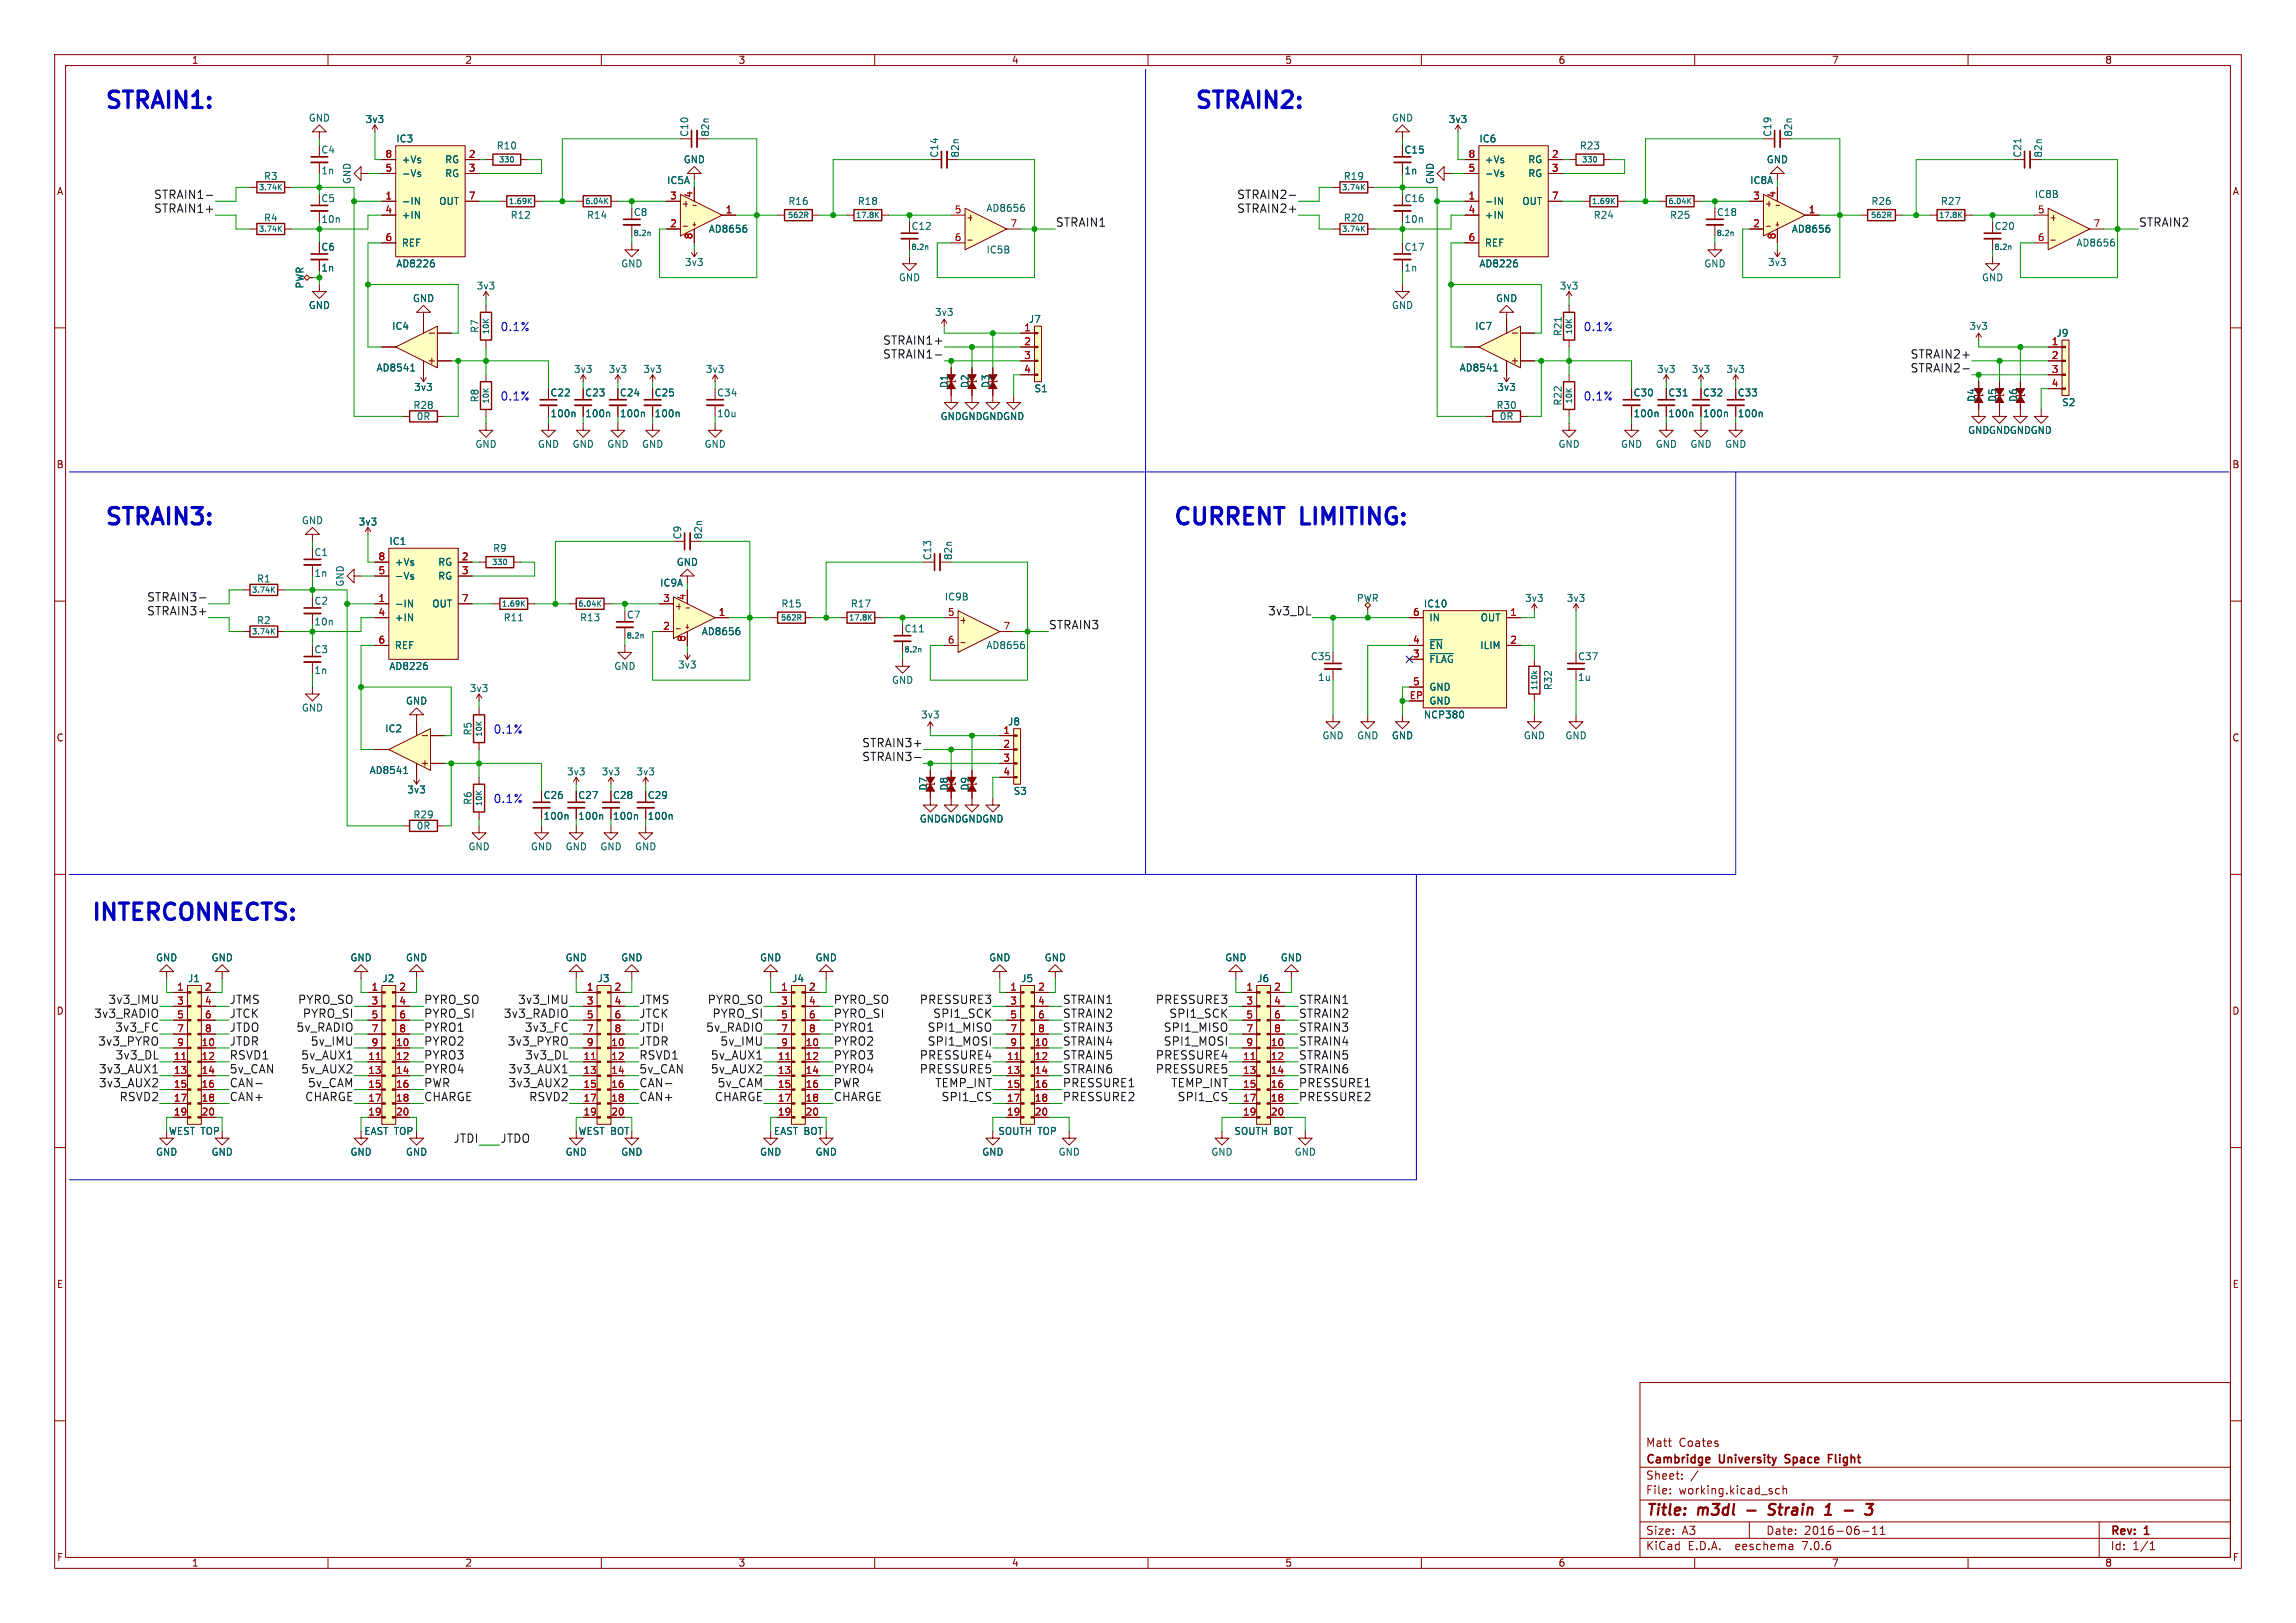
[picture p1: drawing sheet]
<svg xmlns="http://www.w3.org/2000/svg" width="420mm" height="297mm" viewBox="0 0 420 297" stroke-linecap="round" stroke-linejoin="round" font-family="sans-serif">
<defs><g id="words">
<g font-size="4.2" fill="#0000c2">
<text x="18.6" y="20.1">STRAIN1:</text>
<text x="218" y="20.1">STRAIN2:</text>
<text x="18.6" y="96.3">STRAIN3:</text>
<text x="214.1" y="96.3">CURRENT</text>
<text x="237.8" y="96.3">LIMITING:</text>
<text x="16.2" y="168.7">INTERCONNECTS:</text>
</g>
<g font-size="2.8" fill="#840000">
<text x="301" y="277.9">Title:</text>
<text x="310.6" y="277.9">m3dl</text>
<text x="325.2" y="277.9">Strain</text>
<text x="340.6" y="277.9">-</text>
</g>
<g font-size="2.1" fill="#0f0f0f">
<text x="28.1" y="39.1">STRAIN1+</text>
<text x="28.1" y="36.5">STRAIN1-</text>
<text x="193" y="41.6">STRAIN1</text>
<text x="226.2" y="36.5">STRAIN2-</text>
<text x="226.2" y="39.1">STRAIN2+</text>
<text x="391.2" y="41.6">STRAIN2</text>
<text x="161.5" y="63.2">STRAIN1+</text>
<text x="161.5" y="65.7">STRAIN1-</text>
<text x="349.4" y="65.7">STRAIN2+</text>
<text x="349.4" y="68.3">STRAIN2-</text>
<text x="26.8" y="110.2">STRAIN3-</text>
<text x="26.8" y="112.7">STRAIN3+</text>
<text x="231.9" y="112.7">3v3_DL</text>
<text x="191.8" y="115.3">STRAIN3</text>
<text x="157.7" y="136.8">STRAIN3+</text>
<text x="157.7" y="139.4">STRAIN3-</text>
<text x="19.8" y="183.8">3v3_IMU</text>
<text x="41.9" y="183.8">JTMS</text>
<text x="54.5" y="183.8">PYRO_SO</text>
<text x="77.5" y="183.8">PYRO_SO</text>
<text x="94.7" y="183.8">3v3_IMU</text>
<text x="116.8" y="183.8">JTMS</text>
<text x="129.4" y="183.8">PYRO_SO</text>
<text x="152.4" y="183.8">PYRO_SO</text>
<text x="168.2" y="183.8">PRESSURE3</text>
<text x="194.3" y="183.8">STRAIN1</text>
<text x="211.4" y="183.8">PRESSURE3</text>
<text x="237.5" y="183.8">STRAIN1</text>
<text x="17.2" y="186.4">3v3_RADIO</text>
<text x="17.9" y="191.5">3v3_PYRO</text>
<text x="21" y="188.9">3v3_FC</text>
<text x="41.9" y="188.9">JTDO</text>
<text x="41.9" y="186.4">JTCK</text>
<text x="41.9" y="191.5">JTDR</text>
<text x="54.2" y="188.9">5v_RADIO</text>
<text x="55.3" y="186.4">PYRO_SI</text>
<text x="56.8" y="191.5">5v_IMU</text>
<text x="77.5" y="186.4">PYRO_SI</text>
<text x="77.5" y="188.9">PYRO1</text>
<text x="77.5" y="191.5">PYRO2</text>
<text x="92.1" y="186.4">3v3_RADIO</text>
<text x="92.8" y="191.5">3v3_PYRO</text>
<text x="95.9" y="188.9">3v3_FC</text>
<text x="116.8" y="188.9">JTDI</text>
<text x="116.8" y="191.5">JTDR</text>
<text x="116.8" y="186.4">JTCK</text>
<text x="129.1" y="188.9">5v_RADIO</text>
<text x="130.3" y="186.4">PYRO_SI</text>
<text x="131.7" y="191.5">5v_IMU</text>
<text x="152.4" y="188.9">PYRO1</text>
<text x="152.4" y="191.5">PYRO2</text>
<text x="152.4" y="186.4">PYRO_SI</text>
<text x="169.6" y="191.5">SPI1_MOSI</text>
<text x="169.6" y="188.9">SPI1_MISO</text>
<text x="170.6" y="186.4">SPI1_SCK</text>
<text x="194.3" y="191.5">STRAIN4</text>
<text x="194.3" y="188.9">STRAIN3</text>
<text x="194.3" y="186.4">STRAIN2</text>
<text x="212.8" y="188.9">SPI1_MISO</text>
<text x="212.8" y="191.5">SPI1_MOSI</text>
<text x="213.8" y="186.4">SPI1_SCK</text>
<text x="237.5" y="186.4">STRAIN2</text>
<text x="237.5" y="191.5">STRAIN4</text>
<text x="237.5" y="188.9">STRAIN3</text>
<text x="18" y="196.5">3v3_AUX1</text>
<text x="21.1" y="194">3v3_DL</text>
<text x="41.9" y="196.5">5v_CAN</text>
<text x="41.9" y="194">RSVD1</text>
<text x="55" y="196.5">5v_AUX2</text>
<text x="55" y="194">5v_AUX1</text>
<text x="77.5" y="196.5">PYRO4</text>
<text x="77.5" y="194">PYRO3</text>
<text x="93" y="196.5">3v3_AUX1</text>
<text x="96" y="194">3v3_DL</text>
<text x="116.8" y="196.5">5v_CAN</text>
<text x="116.8" y="194">RSVD1</text>
<text x="130" y="196.5">5v_AUX2</text>
<text x="130" y="194">5v_AUX1</text>
<text x="152.4" y="194">PYRO3</text>
<text x="152.4" y="196.5">PYRO4</text>
<text x="168.2" y="194">PRESSURE4</text>
<text x="168.2" y="196.5">PRESSURE5</text>
<text x="194.3" y="194">STRAIN5</text>
<text x="194.3" y="196.5">STRAIN6</text>
<text x="211.4" y="194">PRESSURE4</text>
<text x="211.4" y="196.5">PRESSURE5</text>
<text x="237.5" y="196.5">STRAIN6</text>
<text x="237.5" y="194">STRAIN5</text>
<text x="18" y="199.1">3v3_AUX2</text>
<text x="21.8" y="201.6">RSVD2</text>
<text x="41.9" y="199.1">CAN-</text>
<text x="41.9" y="201.6">CAN+</text>
<text x="55.8" y="201.6">CHARGE</text>
<text x="56.3" y="199.1">5v_CAM</text>
<text x="77.5" y="199.1">PWR</text>
<text x="77.5" y="201.6">CHARGE</text>
<text x="93" y="199.1">3v3_AUX2</text>
<text x="96.7" y="201.6">RSVD2</text>
<text x="116.8" y="199.1">CAN-</text>
<text x="116.8" y="201.6">CAN+</text>
<text x="130.7" y="201.6">CHARGE</text>
<text x="131.2" y="199.1">5v_CAM</text>
<text x="152.4" y="199.1">PWR</text>
<text x="152.4" y="201.6">CHARGE</text>
<text x="171" y="199.1">TEMP_INT</text>
<text x="172.2" y="201.6">SPI1_CS</text>
<text x="194.3" y="201.6">PRESSURE2</text>
<text x="194.3" y="199.1">PRESSURE1</text>
<text x="214.2" y="199.1">TEMP_INT</text>
<text x="215.3" y="201.6">SPI1_CS</text>
<text x="237.5" y="201.6">PRESSURE2</text>
<text x="237.5" y="199.1">PRESSURE1</text>
<text x="82.9" y="209.2">JTDI</text>
<text x="91.4" y="209.2">JTDO</text>
</g>
<g font-size="2.1" fill="#0000c2">
<text x="91.4" y="60.7">0.1%</text>
<text x="289.6" y="60.7">0.1%</text>
<text x="91.4" y="73.4">0.1%</text>
<text x="289.6" y="73.4">0.1%</text>
<text x="90.2" y="134.4">0.1%</text>
<text x="90.2" y="147.1">0.1%</text>
</g>
<g font-size="2.1" fill="#840000">
<text x="301" y="268.2">Cambridge</text>
<text x="301" y="265">Matt</text>
<text x="307.1" y="265">Coates</text>
<text x="314.6" y="268.2">University</text>
<text x="327.3" y="268.2">Space</text>
<text x="335.7" y="268.2">Flight</text>
<text x="301" y="273.7">File:</text>
<text x="301" y="271">Sheet:</text>
<text x="307.1" y="273.7">working.kicad_sch</text>
<text x="301" y="281.1">Size:</text>
<text x="307.6" y="281.1">A3</text>
<text x="323" y="281.1">Date:</text>
<text x="330" y="281.1">2016-06-11</text>
<text x="386" y="281.3">Rev:</text>
<text x="392.4" y="281.3">1</text>
<text x="301" y="283.9">KiCad</text>
<text x="308.7" y="283.9">E.D.A.</text>
<text x="317.6" y="283.9">eeschema</text>
<text x="330" y="283.9">7.0.6</text>
<text x="386" y="283.9">Id:</text>
<text x="390.1" y="283.9">1/1</text>
</g>
<g font-size="1.8" fill="#840000">
<text x="35" y="11.9">1</text>
<text x="85" y="11.9">2</text>
<text x="135" y="11.9">3</text>
<text x="185" y="11.9">4</text>
<text x="235" y="11.9">5</text>
<text x="285" y="11.9">6</text>
<text x="335" y="11.9">7</text>
<text x="385" y="11.9">8</text>
<text x="256.8" y="28.3">C15</text>
<text x="10.3" y="35.9">A</text>
<text x="408.3" y="35.9">A</text>
<text x="58.7" y="46.1">C6</text>
<text x="100.6" y="72.7">C22</text>
<text x="106.9" y="72.7">C23</text>
<text x="113.3" y="72.7">C24</text>
<text x="119.6" y="72.7">C25</text>
<text x="298.7" y="72.7">C30</text>
<text x="305.1" y="72.7">C31</text>
<text x="311.4" y="72.7">C32</text>
<text x="317.8" y="72.7">C33</text>
<text x="10.3" y="85.9">B</text>
<text x="408.2" y="85.9">B</text>
<text x="10.3" y="135.9">C</text>
<text x="408.2" y="135.9">C</text>
<text x="99.3" y="146.4">C26</text>
<text x="105.7" y="146.4">C27</text>
<text x="112" y="146.4">C28</text>
<text x="118.4" y="146.4">C29</text>
<text x="10.3" y="185.9">D</text>
<text x="408.2" y="185.9">D</text>
<text x="10.3" y="235.9">E</text>
<text x="408.3" y="235.9">E</text>
<text x="10.3" y="285.9">F</text>
<text x="35" y="286.9">1</text>
<text x="85" y="286.9">2</text>
<text x="135" y="286.9">3</text>
<text x="185" y="286.9">4</text>
<text x="235" y="286.9">5</text>
<text x="285" y="286.9">6</text>
<text x="335" y="286.9">7</text>
<text x="385" y="286.9">8</text>
<text x="408.3" y="285.9">F</text>
</g>
<g font-size="1.8" fill="#006464">
<text x="56.4" y="22.5">GND</text>
<text x="66.8" y="22.7">3v3</text>
<text x="254.5" y="22.5">GND</text>
<text x="264.9" y="22.7">3v3</text>
<text x="58.7" y="28.3">C4</text>
<text x="72.4" y="26.3">IC3</text>
<text x="90.8" y="27.5">R10</text>
<text x="126.1" y="25.1" transform="rotate(-90 126.1 25.1)">C10</text>
<text x="129.9" y="25.1" transform="rotate(-90 129.9 25.1)">82n</text>
<text x="171.8" y="28.9" transform="rotate(-90 171.8 28.9)">C14</text>
<text x="175.6" y="28.9" transform="rotate(-90 175.6 28.9)">82n</text>
<text x="270.5" y="26.3">IC6</text>
<text x="288.9" y="27.5">R23</text>
<text x="324.2" y="25.1" transform="rotate(-90 324.2 25.1)">C19</text>
<text x="328" y="25.1" transform="rotate(-90 328 25.1)">82n</text>
<text x="369.9" y="28.9" transform="rotate(-90 369.9 28.9)">C21</text>
<text x="373.7" y="28.9" transform="rotate(-90 373.7 28.9)">82n</text>
<text x="48.2" y="33.1">R3</text>
<text x="58.7" y="32.1">1n</text>
<text x="64.4" y="33.8" transform="rotate(-90 64.4 33.8)">GND</text>
<text x="73.4" y="32.6">-Vs</text>
<text x="73.4" y="30.1">+Vs</text>
<text x="81.3" y="30.1">RG</text>
<text x="81.3" y="32.6">RG</text>
<text x="121.9" y="33.9">IC5A</text>
<text x="125" y="30.1">GND</text>
<text x="245.7" y="33.1">R19</text>
<text x="256.8" y="32.1">1n</text>
<text x="262.5" y="33.8" transform="rotate(-90 262.5 33.8)">GND</text>
<text x="271.5" y="32.6">-Vs</text>
<text x="271.5" y="30.1">+Vs</text>
<text x="279.5" y="30.1">RG</text>
<text x="279.5" y="32.6">RG</text>
<text x="320.1" y="33.9">IC8A</text>
<text x="323.1" y="30.1">GND</text>
<text x="48.2" y="40.7">R4</text>
<text x="58.7" y="37.2">C5</text>
<text x="58.7" y="41">10n</text>
<text x="73.4" y="37.7">-IN</text>
<text x="73.4" y="40.2">+IN</text>
<text x="80.2" y="37.7">OUT</text>
<text x="93.3" y="40.2">R12</text>
<text x="107.3" y="40.2">R14</text>
<text x="115.8" y="39.7">C8</text>
<text x="144.1" y="37.7">R16</text>
<text x="156.8" y="37.7">R18</text>
<text x="180.3" y="39">AD8656</text>
<text x="245.7" y="40.7">R20</text>
<text x="256.8" y="37.2">C16</text>
<text x="256.8" y="41">10n</text>
<text x="271.5" y="37.7">-IN</text>
<text x="271.5" y="40.2">+IN</text>
<text x="278.4" y="37.7">OUT</text>
<text x="291.4" y="40.2">R24</text>
<text x="305.4" y="40.2">R25</text>
<text x="314" y="39.7">C18</text>
<text x="342.2" y="37.7">R26</text>
<text x="354.9" y="37.7">R27</text>
<text x="372.1" y="36.4">IC8B</text>
<text x="73.4" y="45.3">REF</text>
<text x="129.5" y="42.8">AD8656</text>
<text x="166.6" y="42.3">C12</text>
<text x="180.3" y="46.6">IC5B</text>
<text x="256.8" y="46.1">C17</text>
<text x="271.5" y="45.3">REF</text>
<text x="327.7" y="42.8">AD8656</text>
<text x="364.8" y="42.3">C20</text>
<text x="379.7" y="45.3">AD8656</text>
<text x="55.7" y="52.9" transform="rotate(-90 55.7 52.9)">PWR</text>
<text x="58.7" y="49.9">1n</text>
<text x="72.4" y="49.1">AD8226</text>
<text x="87.1" y="53.2">3v3</text>
<text x="113.5" y="49.1">GND</text>
<text x="125.2" y="48.9">3v3</text>
<text x="164.3" y="51.7">GND</text>
<text x="256.8" y="49.9">1n</text>
<text x="270.5" y="49.1">AD8226</text>
<text x="285.2" y="53.2">3v3</text>
<text x="311.7" y="49.1">GND</text>
<text x="323.3" y="48.9">3v3</text>
<text x="362.5" y="51.7">GND</text>
<text x="56.4" y="56.7">GND</text>
<text x="75.4" y="55.5">GND</text>
<text x="170.9" y="58">3v3</text>
<text x="188.1" y="59.3">J7</text>
<text x="254.5" y="56.7">GND</text>
<text x="273.6" y="55.5">GND</text>
<text x="71.6" y="60.6">IC4</text>
<text x="87.7" y="61" transform="rotate(-90 87.7 61)">R7</text>
<text x="269.8" y="60.6">IC7</text>
<text x="285.9" y="61.6" transform="rotate(-90 285.9 61.6)">R21</text>
<text x="360.2" y="60.6">3v3</text>
<text x="376.1" y="61.8">J9</text>
<text x="68.8" y="68.2">AD8541</text>
<text x="75.7" y="71.7">3v3</text>
<text x="104.9" y="68.4">3v3</text>
<text x="111.2" y="68.4">3v3</text>
<text x="117.6" y="68.4">3v3</text>
<text x="129" y="68.4">3v3</text>
<text x="173.6" y="71.1" transform="rotate(-90 173.6 71.1)">D1</text>
<text x="177.4" y="71.1" transform="rotate(-90 177.4 71.1)">D2</text>
<text x="181.2" y="71.1" transform="rotate(-90 181.2 71.1)">D3</text>
<text x="189.1" y="72">S1</text>
<text x="266.9" y="68.2">AD8541</text>
<text x="273.8" y="71.7">3v3</text>
<text x="303" y="68.4">3v3</text>
<text x="309.4" y="68.4">3v3</text>
<text x="315.7" y="68.4">3v3</text>
<text x="75.5" y="75">R28</text>
<text x="76.1" y="77.1">0R</text>
<text x="87.7" y="73.7" transform="rotate(-90 87.7 73.7)">R8</text>
<text x="100.6" y="76.6">100n</text>
<text x="106.9" y="76.6">100n</text>
<text x="113.3" y="76.6">100n</text>
<text x="119.6" y="76.6">100n</text>
<text x="131.1" y="72.7">C34</text>
<text x="131.1" y="76.6">10u</text>
<text x="172" y="77.1">GNDGNDGNDGND</text>
<text x="273.6" y="75">R30</text>
<text x="274.2" y="77.1">0R</text>
<text x="285.9" y="74.3" transform="rotate(-90 285.9 74.3)">R22</text>
<text x="298.7" y="76.6">100n</text>
<text x="305.1" y="76.6">100n</text>
<text x="311.4" y="76.6">100n</text>
<text x="317.8" y="76.6">100n</text>
<text x="361.5" y="73.7" transform="rotate(-90 361.5 73.7)">D4</text>
<text x="365.4" y="73.7" transform="rotate(-90 365.4 73.7)">D5</text>
<text x="369.2" y="73.7" transform="rotate(-90 369.2 73.7)">D6</text>
<text x="377.1" y="74.5">S2</text>
<text x="86.9" y="82.1">GND</text>
<text x="98.3" y="82.1">GND</text>
<text x="104.6" y="82.1">GND</text>
<text x="111" y="82.1">GND</text>
<text x="117.3" y="82.1">GND</text>
<text x="128.8" y="82.1">GND</text>
<text x="285" y="82.1">GND</text>
<text x="296.4" y="82.1">GND</text>
<text x="302.8" y="82.1">GND</text>
<text x="309.1" y="82.1">GND</text>
<text x="315.5" y="82.1">GND</text>
<text x="359.9" y="79.6">GNDGNDGNDGND</text>
<text x="55.1" y="96.1">GND</text>
<text x="57.4" y="102">C1</text>
<text x="65.5" y="96.4">3v3</text>
<text x="71.1" y="99.9">IC1</text>
<text x="90.1" y="101.2">R9</text>
<text x="124.8" y="98.8" transform="rotate(-90 124.8 98.8)">C9</text>
<text x="128.6" y="98.8" transform="rotate(-90 128.6 98.8)">82n</text>
<text x="46.9" y="106.8">R1</text>
<text x="57.4" y="105.8">1n</text>
<text x="63.1" y="107.4" transform="rotate(-90 63.1 107.4)">GND</text>
<text x="72.1" y="106.3">-Vs</text>
<text x="72.1" y="103.7">+Vs</text>
<text x="80.1" y="103.7">RG</text>
<text x="80.1" y="106.3">RG</text>
<text x="120.7" y="107.5">IC9A</text>
<text x="123.7" y="103.7">GND</text>
<text x="170.5" y="102.6" transform="rotate(-90 170.5 102.6)">C13</text>
<text x="174.3" y="102.6" transform="rotate(-90 174.3 102.6)">82n</text>
<text x="57.4" y="110.8">C2</text>
<text x="72.1" y="111.4">-IN</text>
<text x="72.1" y="113.9">+IN</text>
<text x="79" y="111.4">OUT</text>
<text x="92" y="113.9">R11</text>
<text x="106" y="113.9">R13</text>
<text x="114.6" y="113.4">C7</text>
<text x="142.8" y="111.4">R15</text>
<text x="155.5" y="111.4">R17</text>
<text x="172.7" y="110.1">IC9B</text>
<text x="248.1" y="110.3">PWR</text>
<text x="260.4" y="111.4">IC10</text>
<text x="261.4" y="113.9">IN</text>
<text x="270.7" y="113.9">OUT</text>
<text x="278.9" y="110.3">3v3</text>
<text x="286.5" y="110.3">3v3</text>
<text x="46.9" y="114.4">R2</text>
<text x="57.4" y="119.7">C3</text>
<text x="57.4" y="114.7">10n</text>
<text x="72.1" y="119">REF</text>
<text x="128.3" y="116.4">AD8656</text>
<text x="165.4" y="115.9">C11</text>
<text x="180.3" y="119">AD8656</text>
<text x="261.4" y="119">~{EN}</text>
<text x="270.7" y="119">ILIM</text>
<text x="57.4" y="123.5">1n</text>
<text x="71.1" y="122.8">AD8226</text>
<text x="112.3" y="122.8">GND</text>
<text x="123.9" y="122.5">3v3</text>
<text x="163.1" y="125.3">GND</text>
<text x="239.7" y="121">C35</text>
<text x="241" y="124.8">1u</text>
<text x="261.4" y="121.5">~{FLAG}</text>
<text x="288.6" y="121">C37</text>
<text x="288.6" y="124.8">1u</text>
<text x="55.1" y="130.4">GND</text>
<text x="74.2" y="129.1">GND</text>
<text x="85.8" y="126.8">3v3</text>
<text x="168.4" y="131.7">3v3</text>
<text x="260.4" y="131.7">NCP380</text>
<text x="261.4" y="126.6">GND</text>
<text x="261.4" y="129.1">GND</text>
<text x="284.1" y="126.4" transform="rotate(-90 284.1 126.4)">R32</text>
<text x="70.4" y="134.2">IC2</text>
<text x="86.5" y="134.7" transform="rotate(-90 86.5 134.7)">R5</text>
<text x="184.3" y="132.9">J8</text>
<text x="241.8" y="135.5">GND</text>
<text x="248.2" y="135.5">GND</text>
<text x="254.5" y="135.5">GND</text>
<text x="278.6" y="135.5">GND</text>
<text x="286.3" y="135.5">GND</text>
<text x="67.5" y="141.8">AD8541</text>
<text x="103.6" y="142.1">3v3</text>
<text x="110" y="142.1">3v3</text>
<text x="116.3" y="142.1">3v3</text>
<text x="74.4" y="145.4">3v3</text>
<text x="75.5" y="150">R29</text>
<text x="86.5" y="147.4" transform="rotate(-90 86.5 147.4)">R6</text>
<text x="169.8" y="144.8" transform="rotate(-90 169.8 144.8)">D7</text>
<text x="173.6" y="144.8" transform="rotate(-90 173.6 144.8)">D8</text>
<text x="177.4" y="144.8" transform="rotate(-90 177.4 144.8)">D9</text>
<text x="185.3" y="145.6">S3</text>
<text x="76.1" y="152">0R</text>
<text x="85.6" y="155.8">GND</text>
<text x="97" y="155.8">GND</text>
<text x="99.3" y="150.2">100n</text>
<text x="103.4" y="155.8">GND</text>
<text x="105.7" y="150.2">100n</text>
<text x="109.7" y="155.8">GND</text>
<text x="112" y="150.2">100n</text>
<text x="116.1" y="155.8">GND</text>
<text x="118.4" y="150.2">100n</text>
<text x="168.1" y="150.7">GNDGNDGNDGND</text>
<text x="28.4" y="176.1">GND</text>
<text x="34.3" y="179.9">J1</text>
<text x="38.6" y="176.1">GND</text>
<text x="64" y="176.1">GND</text>
<text x="69.9" y="179.9">J2</text>
<text x="74.2" y="176.1">GND</text>
<text x="103.4" y="176.1">GND</text>
<text x="109.2" y="179.9">J3</text>
<text x="113.5" y="176.1">GND</text>
<text x="138.9" y="176.1">GND</text>
<text x="144.8" y="179.9">J4</text>
<text x="149.1" y="176.1">GND</text>
<text x="180.8" y="176.1">GND</text>
<text x="186.7" y="179.9">J5</text>
<text x="191" y="176.1">GND</text>
<text x="224" y="176.1">GND</text>
<text x="229.9" y="179.9">J6</text>
<text x="234.2" y="176.1">GND</text>
<text x="30.8" y="207.9">WEST TOP</text>
<text x="66.5" y="207.9">EAST TOP</text>
<text x="105.7" y="207.9">WEST BOT</text>
<text x="141.5" y="207.9">EAST BOT</text>
<text x="182.5" y="207.9">SOUTH TOP</text>
<text x="225.7" y="207.9">SOUTH BOT</text>
<text x="28.4" y="211.7">GND</text>
<text x="38.6" y="211.7">GND</text>
<text x="64" y="211.7">GND</text>
<text x="74.2" y="211.7">GND</text>
<text x="103.4" y="211.7">GND</text>
<text x="113.5" y="211.7">GND</text>
<text x="138.9" y="211.7">GND</text>
<text x="149.1" y="211.7">GND</text>
<text x="179.6" y="211.7">GND</text>
<text x="193.5" y="211.7">GND</text>
<text x="221.5" y="211.7">GND</text>
<text x="236.7" y="211.7">GND</text>
</g>
<g font-size="1.8" fill="#a90000">
<text x="70.4" y="29">8</text>
<text x="85.7" y="29">2</text>
<text x="268.5" y="29">8</text>
<text x="283.8" y="29">2</text>
<text x="70.4" y="31.5">5</text>
<text x="85.7" y="31.5">3</text>
<text x="268.5" y="31.5">5</text>
<text x="283.8" y="31.5">3</text>
<text x="70.4" y="36.6">1</text>
<text x="70.4" y="39.1">4</text>
<text x="85.7" y="36.6">7</text>
<text x="122.5" y="41.7">2</text>
<text x="122.5" y="36.6">3</text>
<text x="126.7" y="36.3" transform="rotate(-90 126.7 36.3)">4</text>
<text x="132.6" y="39.1">1</text>
<text x="174.6" y="39.1">5</text>
<text x="184.7" y="41.7">7</text>
<text x="268.5" y="36.6">1</text>
<text x="268.5" y="39.1">4</text>
<text x="283.8" y="36.6">7</text>
<text x="320.6" y="41.7">2</text>
<text x="320.6" y="36.6">3</text>
<text x="324.9" y="36.3" transform="rotate(-90 324.9 36.3)">4</text>
<text x="330.8" y="39.1">1</text>
<text x="372.7" y="39.1">5</text>
<text x="382.8" y="41.7">7</text>
<text x="70.4" y="44.2">6</text>
<text x="126.7" y="43.9" transform="rotate(-90 126.7 43.9)">8</text>
<text x="174.6" y="44.2">6</text>
<text x="268.5" y="44.2">6</text>
<text x="324.9" y="43.9" transform="rotate(-90 324.9 43.9)">8</text>
<text x="372.7" y="44.2">6</text>
<text x="187.3" y="60.7">1</text>
<text x="187.3" y="63.2">2</text>
<text x="187.3" y="65.8">3</text>
<text x="375.2" y="63.2">1</text>
<text x="375.2" y="65.8">2</text>
<text x="187.3" y="68.3">4</text>
<text x="375.2" y="68.3">3</text>
<text x="375.2" y="70.9">4</text>
<text x="69.1" y="105.2">5</text>
<text x="69.1" y="102.6">8</text>
<text x="84.4" y="102.6">2</text>
<text x="84.4" y="105.2">3</text>
<text x="69.1" y="110.2">1</text>
<text x="69.1" y="112.8">4</text>
<text x="84.4" y="110.2">7</text>
<text x="121.2" y="110.2">3</text>
<text x="125.5" y="109.9" transform="rotate(-90 125.5 109.9)">4</text>
<text x="131.4" y="112.8">1</text>
<text x="173.3" y="112.8">5</text>
<text x="258.4" y="112.8">6</text>
<text x="276.2" y="112.8">1</text>
<text x="69.1" y="117.9">6</text>
<text x="121.2" y="115.3">2</text>
<text x="125.5" y="117.5" transform="rotate(-90 125.5 117.5)">8</text>
<text x="173.3" y="117.9">6</text>
<text x="183.4" y="115.3">7</text>
<text x="258.4" y="117.9">4</text>
<text x="276.2" y="117.9">2</text>
<text x="258.4" y="120.4">3</text>
<text x="258.4" y="125.5">5</text>
<text x="257.8" y="128">EP</text>
<text x="183.4" y="134.4">1</text>
<text x="183.4" y="136.9">2</text>
<text x="183.4" y="139.4">3</text>
<text x="183.4" y="142">4</text>
<text x="32.3" y="181.4">1</text>
<text x="32.3" y="183.9">3</text>
<text x="37.4" y="181.4">2</text>
<text x="37.4" y="183.9">4</text>
<text x="67.9" y="181.4">1</text>
<text x="67.9" y="183.9">3</text>
<text x="73" y="181.4">2</text>
<text x="73" y="183.9">4</text>
<text x="107.2" y="181.4">1</text>
<text x="107.2" y="183.9">3</text>
<text x="112.3" y="181.4">2</text>
<text x="112.3" y="183.9">4</text>
<text x="142.8" y="181.4">1</text>
<text x="142.8" y="183.9">3</text>
<text x="147.9" y="181.4">2</text>
<text x="147.9" y="183.9">4</text>
<text x="184.7" y="181.4">1</text>
<text x="184.7" y="183.9">3</text>
<text x="189.8" y="181.4">2</text>
<text x="189.8" y="183.9">4</text>
<text x="227.9" y="181.4">1</text>
<text x="227.9" y="183.9">3</text>
<text x="233" y="181.4">2</text>
<text x="233" y="183.9">4</text>
<text x="32.3" y="186.4">5</text>
<text x="32.3" y="189">7</text>
<text x="32.3" y="191.5">9</text>
<text x="36.8" y="191.5">10</text>
<text x="37.4" y="186.4">6</text>
<text x="37.4" y="189">8</text>
<text x="67.9" y="186.4">5</text>
<text x="67.9" y="189">7</text>
<text x="67.9" y="191.5">9</text>
<text x="72.3" y="191.5">10</text>
<text x="73" y="186.4">6</text>
<text x="73" y="189">8</text>
<text x="107.2" y="186.4">5</text>
<text x="107.2" y="189">7</text>
<text x="107.2" y="191.5">9</text>
<text x="111.7" y="191.5">10</text>
<text x="112.3" y="186.4">6</text>
<text x="112.3" y="189">8</text>
<text x="142.8" y="186.4">5</text>
<text x="142.8" y="189">7</text>
<text x="142.8" y="191.5">9</text>
<text x="147.3" y="191.5">10</text>
<text x="147.9" y="186.4">6</text>
<text x="147.9" y="189">8</text>
<text x="184.7" y="186.4">5</text>
<text x="184.7" y="189">7</text>
<text x="184.7" y="191.5">9</text>
<text x="189.2" y="191.5">10</text>
<text x="189.8" y="186.4">6</text>
<text x="189.8" y="189">8</text>
<text x="227.9" y="186.4">5</text>
<text x="227.9" y="189">7</text>
<text x="227.9" y="191.5">9</text>
<text x="232.4" y="191.5">10</text>
<text x="233" y="186.4">6</text>
<text x="233" y="189">8</text>
<text x="31.7" y="194.1">11</text>
<text x="31.7" y="196.6">13</text>
<text x="36.8" y="194.1">12</text>
<text x="36.8" y="196.6">14</text>
<text x="67.3" y="194.1">11</text>
<text x="67.3" y="196.6">13</text>
<text x="72.3" y="194.1">12</text>
<text x="72.3" y="196.6">14</text>
<text x="106.6" y="194.1">11</text>
<text x="106.6" y="196.6">13</text>
<text x="111.7" y="194.1">12</text>
<text x="111.7" y="196.6">14</text>
<text x="142.2" y="194.1">11</text>
<text x="142.2" y="196.6">13</text>
<text x="147.3" y="194.1">12</text>
<text x="147.3" y="196.6">14</text>
<text x="184.1" y="194.1">11</text>
<text x="184.1" y="196.6">13</text>
<text x="189.2" y="194.1">12</text>
<text x="189.2" y="196.6">14</text>
<text x="227.3" y="194.1">11</text>
<text x="227.3" y="196.6">13</text>
<text x="232.4" y="194.1">12</text>
<text x="232.4" y="196.6">14</text>
<text x="31.7" y="199.1">15</text>
<text x="31.7" y="201.7">17</text>
<text x="36.8" y="199.1">16</text>
<text x="36.8" y="201.7">18</text>
<text x="67.3" y="199.1">15</text>
<text x="67.3" y="201.7">17</text>
<text x="72.3" y="199.1">16</text>
<text x="72.3" y="201.7">18</text>
<text x="106.6" y="199.1">15</text>
<text x="106.6" y="201.7">17</text>
<text x="111.7" y="199.1">16</text>
<text x="111.7" y="201.7">18</text>
<text x="142.2" y="199.1">15</text>
<text x="142.2" y="201.7">17</text>
<text x="147.3" y="199.1">16</text>
<text x="147.3" y="201.7">18</text>
<text x="184.1" y="199.1">15</text>
<text x="184.1" y="201.7">17</text>
<text x="189.2" y="199.1">16</text>
<text x="189.2" y="201.7">18</text>
<text x="227.3" y="199.1">15</text>
<text x="227.3" y="201.7">17</text>
<text x="232.4" y="199.1">16</text>
<text x="232.4" y="201.7">18</text>
<text x="31.7" y="204.2">19</text>
<text x="36.8" y="204.2">20</text>
<text x="67.3" y="204.2">19</text>
<text x="72.3" y="204.2">20</text>
<text x="106.6" y="204.2">19</text>
<text x="111.7" y="204.2">20</text>
<text x="142.2" y="204.2">19</text>
<text x="147.3" y="204.2">20</text>
<text x="184.1" y="204.2">19</text>
<text x="189.2" y="204.2">20</text>
<text x="227.3" y="204.2">19</text>
<text x="232.4" y="204.2">20</text>
</g>
<g font-size="1.4" fill="#006464">
<text x="91.2" y="29.9">330</text>
<text x="289.3" y="29.9">330</text>
<text x="47.3" y="35">3.74K</text>
<text x="245.4" y="35">3.74K</text>
<text x="93" y="37.6">1.69K</text>
<text x="106.9" y="37.6">6.04K</text>
<text x="144" y="40.1">562R</text>
<text x="156.5" y="40.1">17.8K</text>
<text x="291.1" y="37.6">1.69K</text>
<text x="305.1" y="37.6">6.04K</text>
<text x="342.1" y="40.1">562R</text>
<text x="354.6" y="40.1">17.8K</text>
<text x="47.3" y="42.6">3.74K</text>
<text x="115.8" y="43.4">8.2n</text>
<text x="166.6" y="45.9">8.2n</text>
<text x="245.4" y="42.6">3.74K</text>
<text x="313.9" y="43.4">8.2n</text>
<text x="364.7" y="45.9">8.2n</text>
<text x="89.6" y="61.3" transform="rotate(-90 89.6 61.3)">10K</text>
<text x="287.7" y="61.3" transform="rotate(-90 287.7 61.3)">10K</text>
<text x="89.6" y="74" transform="rotate(-90 89.6 74)">10K</text>
<text x="287.7" y="74" transform="rotate(-90 287.7 74)">10K</text>
<text x="89.9" y="103.6">330</text>
<text x="46" y="108.7">3.74K</text>
<text x="91.7" y="111.2">1.69K</text>
<text x="105.7" y="111.2">6.04K</text>
<text x="142.7" y="113.8">562R</text>
<text x="155.2" y="113.8">17.8K</text>
<text x="46" y="116.3">3.74K</text>
<text x="114.5" y="117.1">8.2n</text>
<text x="165.3" y="119.6">8.2n</text>
<text x="281.4" y="126.4" transform="rotate(-90 281.4 126.4)">110k</text>
<text x="88.4" y="134.9" transform="rotate(-90 88.4 134.9)">10K</text>
<text x="88.4" y="147.6" transform="rotate(-90 88.4 147.6)">10K</text>
</g>
</g></defs>
<g fill="none" stroke="#840000" stroke-width=".18">
<path d="M10 10h400v277h-400zM12 12h396v273h-396zM60 10v2M110 10v2M160 10v2M210 10v2M260 10v2M310 10v2M360 10v2M10 60h2M189.2 59.7h1.3v10.2h-1.3zM364.5 47v1.3h1.3l-1.3 1.2-1.3-1.2h1.3"/>
<path d="M408 60h2M185.4 72.4v1.3h1.3l-1.3 1.2-1.3-1.2h1.3M186.7 61h2.5M186.7 63.5h2.5M186.7 66h2.5M186.7 68.6h2.5M287 77.5v1.2h1.3l-1.3 1.3-1.3-1.3h1.3M10 110h2M165.1 117.3v2.1M408 110h2M165.1 120.7v1.2h1.3l-1.3 1.3-1.3-1.3h1.3M169.7 132.8l.5-.7v1.3"/>
<path d="M170.2 132.1l.5 .7M182.9 134.6h2.5M182.9 137.2h2.5M182.9 139.7h2.5M185.4 133.4h1.3v10.1h-1.3zM10 160h2M182.9 142.2h2.5M408 160h2M10 210h2M408 210h2M10 260h2M300 253h108v32h-108z"/>
<path d="M408 260h2M300 278.5h108M300 274.5h108M300 268.5h108M305.5 273.2v.2M305.5 272.5v.1M307.7 270.5v.2M307.7 269.8v.1M310.6 269.1l-1.3 1.9M320 278.5v3M325.5 272.5l-.4-.1-.3 .3v.4l.1 .2h.6M326.2 272.5l.2-.1 .3 .1 .1 .9"/>
<path d="M326.2 271.9v1.5M342.5 279.7l.4-.4v1.5M343.9 279.7l.5-.4v1.5M384 278.5v6.5M60 285v2M110 285v2M160 285v2M210 285v2M260 285v2M300 281.5h108M310 285v2M327.9 282.7v.9"/>
<path d="M327.9 283.5l-.1 .1M327.9 282.9l-.1 .1M340.7 280.2h1.2M342.5 280.8h.9M343.9 280.8h.9M360 285v2M393.3 283.6h.9M393.3 282.5l.4-.4v1.5"/>
</g>
<path d="M319.6 276.4h1.5M324.5 277a.85 .85 0 0 1-1.1 .1M324.5 275.2l-.6 .1a.46 .46 0 0 0-.3 .5 .46 .46 0 0 0 .3 .4l.6 .1M333.8 277.2h1.2M334 275.8l.6-.6-.2 2M337.4 276.4h1.6M341.4 275.2h1.2l-.7 .8" fill="none" stroke="#840000" stroke-width=".4"/>
<path d="M163.6 116.3h3M312.5 266.7l.3 .3-.8 .2M312.7 267.6l-.2 .1M326.5 267.6l.3 .1M326.6 266.3v.5M334.5 266.9h.5M335.2 266.2h-.7v1.5" fill="none" stroke="#840000" stroke-width=".3"/>
<g fill="#ffffc2" stroke="#ffffc2" stroke-width=".18">
<path d="M185.4 133.4h1.3v10.1h-1.3z"/>
<path d="M189.2 59.7h1.3v10.2h-1.3z"/>
</g>
<g fill="#840000" stroke="#840000" stroke-width=".18">
<path d="M185.4 142.1h.7v.3h-.7z"/>
<path d="M185.4 139.6h.7v.2h-.7z"/>
<path d="M185.4 137h.7v.3h-.7z"/>
<path d="M185.4 134.5h.7v.2h-.7z"/>
<path d="M189.2 68.5h.7v.2h-.7z"/>
<path d="M189.2 65.9h.7v.3h-.7z"/>
<path d="M189.2 63.4h.7v.2h-.7z"/>
<path d="M189.2 60.8h.7v.3h-.7z"/>
</g>
<path d="M163.6 117.3h3" fill="none" stroke="#840000" stroke-width=".33"/>
<path d="M168.2 115.6h.7M168.3 118.7l.2 .1v.5" fill="none" stroke="#006464" stroke-width=".18"/>
<path d="M176.5 38.1l7.6 3.8-7.6 3.8z" fill="#ffffc2"/>
<g fill="none" stroke="#840000" stroke-width=".18">
<path d="M174 39.4h2.5M176.5 38.1l7.6 3.8-7.6 3.8zM177 39.9h.8M177.5 39.4v1M256.5 24.1h1.3l-1.3-1.2-1.2 1.2h1.2v1.3M115.6 44.5v1.2h1.2l-1.2 1.3-1.3-1.3h1.3M174 44.5h2.5M177 43.9h.8M184.1 41.9h2.6M112.5 69.3l.5-.7v1.3M113 68.6l.5 .7M130.8 74.2v2"/>
<path d="M271.8 76.2h1.2M278.1 76.2h1.3M298.4 77.5v1.2h1.3l-1.3 1.3-1.2-1.3h1.2M298.4 74.2v2M76.2 130.8h1.3l-1.3-1.3-1.3 1.3h1.3v1.3M87.1 127.8l.5-.8v1.3M87.6 129.5v1.3M87.6 135.9v1.3M87.6 127l.5 .8M75.7 142.7l.5 .8M76.2 142.2v1.3l.5-.8M87.6 142.2v1.3"/>
<path d="M87.6 148.6v1.3M118.1 151.1v1.3h1.3l-1.3 1.3-1.3-1.3h1.3M170.2 144.8v2.5h1.2l-1.2 1.3-1.3-1.3h1.3M170.2 141v1.2M170.9 143.3v.2h-1.5M174 144.8v2.5h1.3l-1.3 1.3-1.3-1.3h1.3M174 141v1.2M174.8 143.3v.2h-1.6M177.8 144.8v2.5h1.3l-1.3 1.3-1.3-1.3h1.3M177.8 141v1.2M178.6 143.3v.2h-1.6M115.6 177.8h1.2l-1.2-1.3-1.3 1.3h1.3v1.3"/>
<path d="M141 177.8h1.2l-1.2-1.3-1.3 1.3h1.3v1.3M182.9 177.8h1.2l-1.2-1.3-1.3 1.3h1.3v1.3M193 177.8h1.3l-1.3-1.3-1.2 1.3h1.2v1.3M31.7 181.6h2.6M31.7 191.8h2.6M31.7 194.3h2.6M31.7 196.9h2.6M31.7 199.4h2.6M31.7 184.2h2.6M31.7 186.7h2.6M31.7 189.2h2.6M34.3 180.3h2.5v25.4h-2.5z"/>
<path d="M36.8 181.6h2.6M36.8 191.8h2.6M36.8 194.3h2.6M36.8 196.9h2.6M36.8 199.4h2.6M36.8 184.2h2.6M36.8 186.7h2.6M36.8 189.2h2.6M184.1 181.6h2.6M184.1 191.8h2.6M184.1 194.3h2.6M184.1 196.9h2.6"/>
<path d="M184.1 199.4h2.6M184.1 184.2h2.6M184.1 186.7h2.6M184.1 189.2h2.6M186.7 180.3h2.5v25.4h-2.5zM189.2 181.6h2.6M189.2 191.8h2.6M189.2 194.3h2.6M189.2 196.9h2.6M189.2 199.4h2.6M189.2 184.2h2.6M189.2 186.7h2.6"/>
<path d="M189.2 189.2h2.6M31.7 201.9h2.6M31.7 204.5h2.6M36.8 201.9h2.6M36.8 204.5h2.6M181.6 207v1.3h1.3l-1.3 1.3-1.3-1.3h1.3M184.1 201.9h2.6M184.1 204.5h2.6M189.2 201.9h2.6M189.2 204.5h2.6M195.6 207v1.3h1.2l-1.2 1.3-1.3-1.3h1.3"/>
</g>
<path d="M187.3 38l.1 .1-.1 .5M303.1 75.4l.2 .2v.7" fill="none" stroke="#006464" stroke-width=".18"/>
<g fill="#ffffc2" stroke="#ffffc2" stroke-width=".18">
<path d="M34.3 180.3h2.5v25.4h-2.5z"/>
<path d="M186.7 180.3h2.5v25.4h-2.5z"/>
</g>
<g fill="#840000" stroke="#840000" stroke-width=".18">
<path d="M34.3 204.3h.6v.3h-.6z"/>
<path d="M34.3 201.8h.6v.3h-.6z"/>
<path d="M34.3 199.3h.6v.2h-.6z"/>
<path d="M34.3 196.7h.6v.3h-.6z"/>
<path d="M34.3 194.2h.6v.2h-.6z"/>
<path d="M34.3 191.6h.6v.3h-.6z"/>
<path d="M34.3 189.1h.6v.3h-.6z"/>
<path d="M34.3 186.6h.6v.2h-.6z"/>
<path d="M34.3 184h.6v.3h-.6z"/>
<path d="M34.3 181.5h.6v.2h-.6z"/>
<path d="M36.2 204.3h.6v.3h-.6z"/>
<path d="M36.2 201.8h.6v.3h-.6z"/>
<path d="M36.2 199.3h.6v.2h-.6z"/>
<path d="M36.2 196.7h.6v.3h-.6z"/>
<path d="M36.2 194.2h.6v.2h-.6z"/>
<path d="M36.2 191.6h.6v.3h-.6z"/>
<path d="M36.2 189.1h.6v.3h-.6z"/>
<path d="M36.2 186.6h.6v.2h-.6z"/>
<path d="M36.2 184h.6v.3h-.6z"/>
<path d="M36.2 181.5h.6v.2h-.6z"/>
<path d="M186.7 204.3h.6v.3h-.6z"/>
<path d="M186.7 201.8h.6v.3h-.6z"/>
<path d="M186.7 199.3h.6v.2h-.6z"/>
<path d="M186.7 196.7h.6v.3h-.6z"/>
<path d="M186.7 194.2h.6v.2h-.6z"/>
<path d="M186.7 191.6h.6v.3h-.6z"/>
<path d="M186.7 189.1h.6v.3h-.6z"/>
<path d="M186.7 186.6h.6v.2h-.6z"/>
<path d="M186.7 184h.6v.3h-.6z"/>
<path d="M186.7 181.5h.6v.2h-.6z"/>
<path d="M188.6 204.3h.6v.3h-.6z"/>
<path d="M188.6 201.8h.6v.3h-.6z"/>
<path d="M188.6 199.3h.6v.2h-.6z"/>
<path d="M188.6 196.7h.6v.3h-.6z"/>
<path d="M188.6 194.2h.6v.2h-.6z"/>
<path d="M188.6 191.6h.6v.3h-.6z"/>
<path d="M188.6 189.1h.6v.3h-.6z"/>
<path d="M188.6 186.6h.6v.2h-.6z"/>
<path d="M188.6 184h.6v.3h-.6z"/>
<path d="M188.6 181.5h.6v.2h-.6z"/>
<path d="M174 143.5l.8 1.3h-1.6z"/>
<path d="M173.2 142.2h1.6l-.8 1.3z"/>
<path d="M170.2 143.5l.7 1.3h-1.5z"/>
<path d="M169.4 142.2h1.5l-.7 1.3z"/>
<path d="M177.8 143.5l.8 1.3h-1.6z"/>
<path d="M177 142.2h1.6l-.8 1.3z"/>
</g>
<path d="M33.3 193.9h.7M185.7 193.9h.7" fill="none" stroke="#a90000" stroke-width=".18"/>
<path d="M129.3 74.2h3M296.9 74.2h3.1" fill="none" stroke="#840000" stroke-width=".33"/>
<path d="M129.3 73.2h3M296.9 73.2h3.1" fill="none" stroke="#840000" stroke-width=".3"/>
<path d="M273 75.2h5.1v2h-5.1zM86.6 130.8h2v5.1h-2zM86.6 143.5h2v5.1h-2z" fill="none" stroke="#840000" stroke-width=".25"/>
<path d="M71.1 137.2l7.6-3.8v7.6z" fill="#ffffc2"/>
<g fill="none" stroke="#840000" stroke-width=".18">
<path d="M115.6 41.1v2.1M106.2 69.3l.5-.7v1.3M106.7 68.6l.5 .7M118.9 69.3l.5-.7v1.3M119.4 68.6l.5 .7M130.3 69.3l.5-.7v1.3M130.8 68.6l.5 .7M361.4 61.7l.5-.7v1.2M361.9 61l.6 .7M68.6 137.2h2.5M71.1 137.2l7.6-3.8v7.6zM76.2 132.1v2.5"/>
<path d="M76.2 139.7v2.5M77.2 134.6h1M77.2 139.7h1M77.7 139.2v1M78.7 134.6h2.6M78.7 139.7h2.6"/>
</g>
<path d="M118.8 42.5l.1 .1v.5M73.9 141.5h.7M74.1 140.5l.1-.2v1.2" fill="none" stroke="#006464" stroke-width=".18"/>
<path d="M114 41.1h3.1" fill="none" stroke="#840000" stroke-width=".33"/>
<path d="M114 40.1h3.1" fill="none" stroke="#840000" stroke-width=".3"/>
<path d="M322.6 35.6l7.6 3.8-7.6 3.8z" fill="#ffffc2"/>
<g fill="none" stroke="#840000" stroke-width=".18">
<path d="M320 36.8h2.6M322.6 35.6l7.6 3.8-7.6 3.8zM323.1 37.3h.7M323.6 36.8v1M324.9 37.6h.6M325.1 34.3v2.5M330.2 39.4h2.5M340.4 39.4h1.2M346.7 39.4h1.3M353.1 39.4h1.2M359.4 39.4h1.3M275.6 57.2h1.3l-1.3-1.3-1.3 1.3h1.3v1.2"/>
<path d="M286.5 54.1l.5-.8v1.3M287 53.3l.5 .8M287 55.9v1.3M320 41.9h2.6M323.1 41.4h.7M324.9 41.1h.5M325.1 40.6v.8M325.1 41.9v2.6M77 69.1l.5 .8M77.5 68.6v1.3l.5-.8M88.9 68.6v1.3M88.9 74.9v1.3"/>
<path d="M106.7 77.5v1.2h1.2l-1.2 1.3-1.3-1.3h1.3M287 62.2v1.3M125.2 119.9l.5 .8M125.7 119.4v1.3l.5-.8M151.1 177.8h1.3l-1.3-1.3-1.2 1.3h1.2v1.3"/>
</g>
<path d="M345.6 39.3l.3 .5M345.8 38.9v.4M358.4 39.3l.4 .5M358.8 38.8l-.5 .6M285.6 58.1v.7M334.6 41.8l.1 .1-.1 .5" fill="none" stroke="#006464" stroke-width=".18"/>
<path d="M341.6 38.4h5.1v2h-5.1zM354.3 38.4h5.1v2h-5.1zM286 57.2h2v5h-2zM87.9 69.9h2v5h-2z" fill="none" stroke="#840000" stroke-width=".25"/>
<path d="M270.5 63.5l7.6-3.8v7.6z" fill="#ffffc2"/>
<g fill="none" stroke="#840000" stroke-width=".18">
<path d="M303.5 36.8h1.3M309.9 36.8h1.2M88.4 54.1l.5-.8v1.3M88.9 55.9v1.3M88.9 53.3l.5 .8M275.6 58.4v2.6M324.6 46.2l.5 .8M325.1 45.7v1.3l.5-.8M364.5 43.7v2M73.7 76.2h1.2M80 76.2h1.3M88.9 62.2v1.3"/>
<path d="M100.3 77.5v1.2h1.3l-1.3 1.3-1.2-1.3h1.2M100.3 74.2v2M106.7 74.2v2M268 63.5h2.5M270.5 63.5l7.6-3.8v7.6zM275.1 69.1l.5 .8M275.6 66v3.9l.5-.8M276.6 61h1M276.6 66h1M277.1 65.5v1M278.1 61h2.6M278.1 66h2.6"/>
<path d="M287 68.6v1.3M287 74.9v1.3M304.3 69.3l.5-.7v1.3M304.8 74.2v2M304.8 68.6l.5 .7M57.1 112.3v2M68.6 110.5h2.5M68.6 102.9h2.5M68.6 105.4h2.5M68.6 113h2.5M68.6 118.1h2.5M71.1 100.3h12.7v20.4h-12.7z"/>
<path d="M83.8 110.5h2.6M83.8 102.9h2.6M83.8 105.4h2.6M114.3 118.1v1.3h1.3l-1.3 1.3-1.3-1.3h1.3M114.3 114.8v2M125.7 105.4h1.3l-1.3-1.3-1.2 1.3h1.2v1.3M111.3 143l.5-.8v1.3M111.8 151.1v1.3h1.2l-1.2 1.3-1.3-1.3h1.3M111.8 142.2l.5 .8M111.8 147.8v2.1M117.6 143l.5-.8v1.3M118.1 147.8v2.1"/>
<path d="M118.1 142.2l.5 .8M142.2 181.6h2.6M142.2 191.8h2.6M142.2 194.3h2.6M142.2 196.9h2.6M142.2 199.4h2.6M142.2 184.2h2.6M142.2 186.7h2.6M142.2 189.2h2.6M144.8 180.3h2.5v25.4h-2.5zM147.3 181.6h2.6M147.3 191.8h2.6"/>
<path d="M147.3 194.3h2.6M147.3 196.9h2.6M147.3 199.4h2.6M147.3 184.2h2.6M147.3 186.7h2.6M147.3 189.2h2.6M141 207v1.3h1.2l-1.2 1.3-1.3-1.3h1.3M142.2 201.9h2.6M142.2 204.5h2.6M147.3 201.9h2.6M147.3 204.5h2.6M151.1 207v1.3h1.3l-1.3 1.3-1.2-1.3h1.2"/>
</g>
<g fill="none" stroke="#006464" stroke-width=".18">
<path d="M308.9 36.7l.4 .6M309.3 36.3l-.6 .6M367.7 45l.2 .1v.6M105 75.4l.2 .2v.7M111.3 75.4l.2 .2v.7M273.2 67.9h.8M273.5 66.8l.1-.2v1.3M307.9 72.5h.7M309.5 75.4l.1 .2v.7M74.7 109.8l.7 1.3v-1.3M74.7 112.3l.7 1.3v-1.3M75.3 105.6h.3l.1 .2-.2 .2h-.2"/>
<path d="M75.3 105.1l.3 .1M117.5 116.1l.2 .2v.5M78.1 121.8l.1 .2-.1 .4M116.4 149.1l.2 .2v.6M122.8 149.1l.2 .2v.6"/>
</g>
<path d="M363 43.7h3M98.8 74.2h3.1M105.2 74.2h3M303.3 74.2h3M55.6 112.3h3.1M112.8 114.8h3M110.2 147.8h3.1M116.6 147.8h3" fill="none" stroke="#840000" stroke-width=".33"/>
<path d="M363 42.7h3M98.8 73.2h3.1M105.2 73.2h3M303.3 73.2h3M55.6 111.3h3.1M112.8 113.8h3M110.2 146.8h3.1M116.6 146.8h3" fill="none" stroke="#840000" stroke-width=".3"/>
<path d="M304.8 35.8h5.1v2h-5.1zM87.9 57.2h2v5h-2zM74.9 75.2h5.1v2h-5.1zM286 69.9h2v5h-2z" fill="none" stroke="#840000" stroke-width=".25"/>
<g fill="#ffffc2" stroke="#ffffc2" stroke-width=".18">
<path d="M71.1 100.3h12.7v20.4h-12.7z"/>
<path d="M144.8 180.3h2.5v25.4h-2.5z"/>
</g>
<g fill="#840000" stroke="#840000" stroke-width=".18">
<path d="M144.8 204.3h.6v.3h-.6z"/>
<path d="M144.8 201.8h.6v.3h-.6z"/>
<path d="M144.8 199.3h.6v.2h-.6z"/>
<path d="M144.8 196.7h.6v.3h-.6z"/>
<path d="M144.8 194.2h.6v.2h-.6z"/>
<path d="M144.8 191.6h.6v.3h-.6z"/>
<path d="M144.8 189.1h.6v.3h-.6z"/>
<path d="M144.8 186.6h.6v.2h-.6z"/>
<path d="M144.8 184h.6v.3h-.6z"/>
<path d="M144.8 181.5h.6v.2h-.6z"/>
<path d="M146.7 204.3h.6v.3h-.6z"/>
<path d="M146.7 201.8h.6v.3h-.6z"/>
<path d="M146.7 199.3h.6v.2h-.6z"/>
<path d="M146.7 196.7h.6v.3h-.6z"/>
<path d="M146.7 194.2h.6v.2h-.6z"/>
<path d="M146.7 191.6h.6v.3h-.6z"/>
<path d="M146.7 189.1h.6v.3h-.6z"/>
<path d="M146.7 186.6h.6v.2h-.6z"/>
<path d="M146.7 184h.6v.3h-.6z"/>
<path d="M146.7 181.5h.6v.2h-.6z"/>
</g>
<path d="M143.8 193.9h.7" fill="none" stroke="#a90000" stroke-width=".18"/>
<path d="M72.4 63.5l7.6-3.8v7.6z" fill="#ffffc2"/>
<g fill="none" stroke="#840000" stroke-width=".18">
<path d="M77.5 57.2h1.2l-1.2-1.3-1.3 1.3h1.3v3.8M256.5 52.1v1.2h1.3l-1.3 1.3-1.2-1.3h1.2M69.8 63.5h2.6M72.4 63.5l7.6-3.8v7.6zM77.5 66v2.6M78.5 61h1M78.5 66h1M79 65.5v1M80 61h2.5M80 66h2.5M304.8 77.5v1.2h1.3l-1.3 1.3-1.3-1.3h1.3M44.4 115.6h1.3"/>
<path d="M50.8 115.6h1.3M104.9 143l.5-.8v1.3M105.4 142.2l.5 .8"/>
</g>
<path d="M75.1 67.9h.7M75.4 66.8l.1-.2v1.3M49.8 115.5l.4 .5M50.2 115l-.5 .6" fill="none" stroke="#006464" stroke-width=".18"/>
<path d="M45.7 114.6h5.1v2h-5.1z" fill="none" stroke="#840000" stroke-width=".25"/>
<path d="M123.2 109.2l7.6 3.8-7.6 3.8z" fill="#ffffc2"/>
<g fill="none" stroke="#840000" stroke-width=".18">
<path d="M69.8 36.8h2.6M69.8 29.2h2.6M69.8 31.8h2.6M69.8 39.4h2.6M72.4 26.7h12.7v20.3h-12.7zM85.1 36.8h2.5M85.1 29.2h2.5M85.1 31.8h2.5M88.9 29.2h1.3M91.4 36.8h1.3M95.2 29.2h1.3M97.8 36.8h1.3"/>
<path d="M243.8 34.3h1.3M250.2 34.3h1.3M256.5 38.6v2M289.6 36.8h1.2M295.9 36.8h1.3M325.1 31.8h1.3l-1.3-1.3-1.3 1.3h1.3v1.2M325.6 25.4h2.1M371.3 29.2h2.1M69.8 44.5h2.6M243.8 41.9h1.3M250.2 41.9h1.3M256.5 47.5v2"/>
<path d="M313.7 44.5v1.2h1.3l-1.3 1.3-1.3-1.3h1.3M313.7 41.1v2.1M88.9 77.5v1.2h1.3l-1.3 1.3-1.3-1.3h1.3M113 77.5v1.2h1.3l-1.3 1.3-1.2-1.3h1.2M113 74.2v2M119.4 77.5v1.2h1.2l-1.2 1.3-1.3-1.3h1.3M119.4 74.2v2M310.6 69.3l.5-.7v1.3M311.1 77.5v1.2h1.3l-1.3 1.3-1.2-1.3h1.2M311.1 68.6l.6 .7M311.1 74.2v2M317 69.3l.5-.7v1.3"/>
<path d="M317.5 77.5v1.2h1.3l-1.3 1.3-1.3-1.3h1.3M317.5 68.6l.5 .7M317.5 74.2v2M126.2 99.1h2.1M87.6 102.9h1.3M90.2 110.5h1.2M94 102.9h1.2M96.5 110.5h1.3M104.1 110.5h1.3M110.5 110.5h1.3M120.6 115.6h2.6M120.6 110.5h2.6"/>
<path d="M123.2 109.2l7.6 3.8-7.6 3.8zM123.7 111h.8M123.7 115.1h.8M124.2 110.5v1M125.5 111.3h.6M125.5 114.8h.5M125.7 108v2.5M125.7 114.3v.8M125.7 115.6v2.5M130.8 113h2.5M141 113h1.2M147.3 113h1.3"/>
<path d="M153.7 113h1.2M160 113h1.3M172 102.9h2M73.7 151.1h1.2M80 151.1h1.3M87.6 151.1v1.3h1.3l-1.3 1.3-1.2-1.3h1.2M99.1 151.1v1.3h1.2l-1.2 1.3-1.3-1.3h1.3M99.1 147.8v2.1M105.4 151.1v1.3h1.3l-1.3 1.3-1.3-1.3h1.3M105.4 147.8v2.1M30.5 177.8h1.2l-1.2-1.3-1.3 1.3h1.3v1.3M40.6 177.8h1.3l-1.3-1.3-1.2 1.3h1.2v1.3"/>
<path d="M66 177.8h1.3l-1.3-1.3-1.2 1.3h1.2v1.3M76.2 177.8h1.3l-1.3-1.3-1.3 1.3h1.3v1.3M105.4 177.8h1.3l-1.3-1.3-1.3 1.3h1.3v1.3M106.7 181.6h2.5M106.7 191.8h2.5M106.7 194.3h2.5M106.7 196.9h2.5M106.7 199.4h2.5M106.7 184.2h2.5M106.7 186.7h2.5M106.7 189.2h2.5M109.2 180.3h2.6v25.4h-2.6z"/>
<path d="M111.8 181.6h2.5M111.8 191.8h2.5M111.8 194.3h2.5M111.8 196.9h2.5M111.8 199.4h2.5M111.8 184.2h2.5M111.8 186.7h2.5M111.8 189.2h2.5M227.3 181.6h2.6M227.3 191.8h2.6M227.3 194.3h2.6M227.3 196.9h2.6"/>
<path d="M227.3 199.4h2.6M227.3 184.2h2.6M227.3 186.7h2.6M227.3 189.2h2.6M229.9 180.3h2.5v25.4h-2.5zM232.4 181.6h2.5M232.4 191.8h2.5M232.4 194.3h2.5M232.4 196.9h2.5M232.4 199.4h2.5M232.4 184.2h2.5M232.4 186.7h2.5"/>
<path d="M232.4 189.2h2.5M30.5 207v1.3h1.2l-1.2 1.3-1.3-1.3h1.3M40.6 207v1.3h1.3l-1.3 1.3-1.2-1.3h1.2M66 207v1.3h1.3l-1.3 1.3-1.2-1.3h1.2M76.2 207v1.3h1.3l-1.3 1.3-1.3-1.3h1.3M105.4 207v1.3h1.3l-1.3 1.3-1.3-1.3h1.3M106.7 201.9h2.5M106.7 204.5h2.5M111.8 201.9h2.5M111.8 204.5h2.5M115.6 207v1.3h1.2l-1.2 1.3-1.3-1.3h1.3M227.3 201.9h2.6"/>
<path d="M227.3 204.5h2.6M232.4 201.9h2.5M232.4 204.5h2.5"/>
</g>
<g fill="none" stroke="#006464" stroke-width=".18">
<path d="M76 36.1l.7 1.3v-1.3M76 38.7l.7 1.2v-1.2M76.6 31.9l.3 .1 .1 .1-.2 .2h-.3M76.6 31.5h.3M93.9 28.9v.6M96.8 36.7l.4 .6M97.2 36.3l-.6 .6M249.2 34.2l.4 .5M249.6 33.7l-.6 .6M294.9 36.7l.4 .6M295.3 36.3l-.5 .6M369.6 25.4v.7"/>
<path d="M79.3 48.1l.2 .2-.2 .5M249.2 41.8l.4 .6M249.6 41.4l-.6 .5M316.9 42.5l.2 .1v.5M117.7 75.4l.2 .2v.7M124 75.4l.2 .2v.7M315.8 75.4l.2 .2v.7M322.2 75.4l.1 .2v.7M92.6 102.5v.6M94.9 113.6h.7M95.5 110.4l.4 .5M95.9 109.9l-.5 .6"/>
<path d="M109.5 110.4l.4 .5M109.9 109.9l-.6 .6M135.2 115.4l.1 .2-.1 .5M146.2 113l.3 .5M146.5 112.6v.3M159 112.9l.4 .6M159.4 112.5l-.5 .6M103.7 149.1l.2 .2v.6M110.1 149.1l.2 .2v.6"/>
</g>
<g fill="none" stroke="#840000" stroke-width=".33">
<path d="M255 38.6h3.1M325.6 23.9v3M371.3 27.7v3M255 47.5h3.1M312.2 41.1h3M111.5 74.2h3.1M117.9 74.2h3M309.6 74.2h3.1M316 74.2h3M126.2 97.5v3.1M172 101.3v3.1M97.5 147.8h3.1"/>
<path d="M103.9 147.8h3"/>
</g>
<g fill="none" stroke="#840000" stroke-width=".3">
<path d="M255 37.6h3.1M324.6 23.9v3M370.3 27.7v3M255 46.5h3.1M312.2 40.1h3M111.5 73.2h3.1M117.9 73.2h3M309.6 73.2h3.1M316 73.2h3M125.2 97.5v3.1M170.9 101.3v3.1M97.5 146.8h3.1"/>
<path d="M103.9 146.8h3"/>
</g>
<path d="M90.2 28.2h5v2h-5zM92.7 35.8h5.1v2h-5.1zM245.1 33.3h5.1v2h-5.1zM290.8 35.8h5.1v2h-5.1zM245.1 40.9h5.1v2h-5.1zM88.9 101.9h5.1v2h-5.1zM91.4 109.5h5.1v2h-5.1zM105.4 109.5h5.1v2h-5.1zM142.2 112h5.1v2h-5.1zM154.9 112h5.1v2h-5.1zM74.9 150.1h5.1v2h-5.1z" fill="none" stroke="#840000" stroke-width=".25"/>
<g fill="#ffffc2" stroke="#ffffc2" stroke-width=".18">
<path d="M229.9 180.3h2.5v25.4h-2.5z"/>
<path d="M72.4 26.7h12.7v20.3h-12.7z"/>
<path d="M109.2 180.3h2.6v25.4h-2.6z"/>
</g>
<g fill="#840000" stroke="#840000" stroke-width=".18">
<path d="M229.9 204.3h.6v.3h-.6z"/>
<path d="M229.9 201.8h.6v.3h-.6z"/>
<path d="M229.9 199.3h.6v.2h-.6z"/>
<path d="M229.9 196.7h.6v.3h-.6z"/>
<path d="M229.9 194.2h.6v.2h-.6z"/>
<path d="M229.9 191.6h.6v.3h-.6z"/>
<path d="M229.9 189.1h.6v.3h-.6z"/>
<path d="M229.9 186.6h.6v.2h-.6z"/>
<path d="M229.9 184h.6v.3h-.6z"/>
<path d="M229.9 181.5h.6v.2h-.6z"/>
<path d="M231.8 204.3h.6v.3h-.6z"/>
<path d="M231.8 201.8h.6v.3h-.6z"/>
<path d="M231.8 199.3h.6v.2h-.6z"/>
<path d="M231.8 196.7h.6v.3h-.6z"/>
<path d="M231.8 194.2h.6v.2h-.6z"/>
<path d="M231.8 191.6h.6v.3h-.6z"/>
<path d="M231.8 189.1h.6v.3h-.6z"/>
<path d="M231.8 186.6h.6v.2h-.6z"/>
<path d="M231.8 184h.6v.3h-.6z"/>
<path d="M231.8 181.5h.6v.2h-.6z"/>
<path d="M109.2 204.3h.7v.3h-.7z"/>
<path d="M109.2 201.8h.7v.3h-.7z"/>
<path d="M109.2 199.3h.7v.2h-.7z"/>
<path d="M109.2 196.7h.7v.3h-.7z"/>
<path d="M109.2 194.2h.7v.2h-.7z"/>
<path d="M109.2 191.6h.7v.3h-.7z"/>
<path d="M109.2 189.1h.7v.3h-.7z"/>
<path d="M109.2 186.6h.7v.2h-.7z"/>
<path d="M109.2 184h.7v.3h-.7z"/>
<path d="M109.2 181.5h.7v.2h-.7z"/>
<path d="M111.1 204.3h.7v.3h-.7z"/>
<path d="M111.1 201.8h.7v.3h-.7z"/>
<path d="M111.1 199.3h.7v.2h-.7z"/>
<path d="M111.1 196.7h.7v.3h-.7z"/>
<path d="M111.1 194.2h.7v.2h-.7z"/>
<path d="M111.1 191.6h.7v.3h-.7z"/>
<path d="M111.1 189.1h.7v.3h-.7z"/>
<path d="M111.1 186.6h.7v.2h-.7z"/>
<path d="M111.1 184h.7v.3h-.7z"/>
<path d="M111.1 181.5h.7v.2h-.7z"/>
</g>
<path d="M108.2 193.9h.7M228.8 193.9h.8" fill="none" stroke="#a90000" stroke-width=".18"/>
<path d="M374.6 38.1l7.7 3.8-7.7 3.8z" fill="#ffffc2"/>
<g fill="none" stroke="#840000" stroke-width=".18">
<path d="M66 31.8v-1.3l-1.2 1.3 1.2 1.2v-1.2h1.3M256.5 29.7v2.1M264.2 31.8v-1.3l-1.3 1.3 1.3 1.2v-1.2h1.2M266.2 23.6l.5-.7v1.2M266.7 22.9l.5 .7M268 39.4h2.5M268 29.2h2.5M268 36.8h2.5M268 31.8h2.5M270.5 26.7h12.7v20.3h-12.7zM283.2 29.2h2.5M283.2 36.8h2.5"/>
<path d="M283.2 31.8h2.5M287 29.2h1.3M293.4 29.2h1.2M372.1 39.4h2.5M374.6 38.1l7.7 3.8-7.7 3.8zM375.2 39.9h.7M375.7 39.4v1M172.2 59.2l.5-.8v1.3M172.7 58.4l.5 .8M268 44.5h2.5M372.1 44.5h2.5M375.2 43.9h.7"/>
<path d="M382.3 41.9h2.5M177.8 67.3v1.3M177.8 71.1v1.3M178.6 69.6v.3h-1.6M181.6 72.4v1.3h1.3l-1.3 1.2-1.3-1.2h1.3M361.9 74.9v1.3h1.3l-1.3 1.3-1.2-1.3h1.2M365.8 73.7v2.5h1.2l-1.2 1.3-1.3-1.3h1.3M365.8 69.9v1.2M366.5 72.1v.3h-1.5M369.6 73.7v2.5h1.2l-1.2 1.3-1.3-1.3h1.3M369.6 69.9v1.2M370.3 72.1v.3h-1.5"/>
<path d="M373.4 74.9v1.3h1.2l-1.2 1.3-1.3-1.3h1.3M57.1 121.2v2M250.2 130.8v1.3h1.3l-1.3 1.3-1.3-1.3h1.3"/>
</g>
<path d="M274.1 36.1l.7 1.3v-1.3M274.1 38.7l.7 1.2v-1.2M274.7 31.9l.3 .1 .1 .1-.2 .2h-.2M274.7 31.5h.3M292 28.9v.6M277.5 48.1l.1 .2-.1 .5M386.7 44.3l.1 .2-.1 .5" fill="none" stroke="#006464" stroke-width=".18"/>
<path d="M288.3 28.2h5.1v2h-5.1z" fill="none" stroke="#840000" stroke-width=".25"/>
<path d="M255 29.7h3.1M55.6 121.2h3.1" fill="none" stroke="#840000" stroke-width=".33"/>
<path d="M255 28.7h3.1M55.6 120.1h3.1" fill="none" stroke="#840000" stroke-width=".3"/>
<path d="M270.5 26.7h12.7v20.3h-12.7z" fill="#ffffc2" stroke="#ffffc2" stroke-width=".18"/>
<g fill="#840000" stroke="#840000" stroke-width=".18">
<path d="M177.8 69.9l.8 1.2h-1.6z"/>
<path d="M177 68.6h1.6l-.8 1.3z"/>
<path d="M369.6 72.4l.7 1.3h-1.5z"/>
<path d="M368.8 71.1h1.5l-.7 1.3z"/>
<path d="M365.8 72.4l.7 1.3h-1.5z"/>
<path d="M365 71.1h1.5l-.7 1.3z"/>
</g>
<path d="M250.2 110.2l.5 .5-.5 .6-.5-.6z" fill="#ffffc2"/>
<g fill="none" stroke="#840000" stroke-width=".18">
<path d="M45.7 34.3h1.3M52.1 34.3h1.2M58.4 24.1h1.3l-1.3-1.2-1.3 1.2h1.3v1.3M58.4 29.7v2.1M58.4 38.6v2M68.1 23.6l.5-.7v1.2M68.6 22.9l.5 .7M105.4 36.8h1.3M111.8 36.8h1.2M127 31.8h1.3l-1.3-1.3-1.3 1.3h1.3v1.2M127.5 25.4h2M45.7 41.9h1.3"/>
<path d="M52.1 41.9h1.2M126.5 46.2l.5 .8M127 45.7v1.3l.5-.8M166.4 47v1.3h1.2l-1.2 1.2-1.3-1.2h1.3M166.4 43.7v2M130.8 77.5v1.2h1.3l-1.3 1.3-1.3-1.3h1.3M174 71.1v2.6h1.3l-1.3 1.2-1.3-1.2h1.3M174 67.3v1.3M174.8 69.6v.3h-1.6M177.8 72.4v1.3h1.3l-1.3 1.2-1.3-1.2h1.3M181.6 67.3v1.3M181.6 71.1v1.3"/>
<path d="M182.4 69.6v.3h-1.6M361.9 69.9v1.2M361.9 73.7v1.2M362.7 72.1v.3h-1.5M374.6 63.5h2.6M374.6 66h2.6M374.6 68.6h2.6M374.6 71.1h2.6M377.2 62.2h1.3v10.2h-1.3zM250.2 110.2l.5 .5-.5 .6-.5-.6zM250.2 111.3v.5M257.8 113h2.5"/>
<path d="M257.8 118.1h2.5M260.3 111.8h15.3v17.7h-15.3zM275.6 113h2.5M275.6 118.1h2.5M280.2 111.3l.5-.8v1.3M280.7 110.5l.5 .8M287.8 111.3l.5-.8v1.3M288.3 110.5l.5 .8M57.1 125.7v1.3h1.3l-1.3 1.3-1.2-1.3h1.2M256.5 130.8v1.3h1.3l-1.3 1.3-1.2-1.3h1.2M257.8 120.7h2.5M257.8 125.7h2.5"/>
<path d="M280.7 130.8v1.3h1.2l-1.2 1.3-1.3-1.3h1.3M280.7 120.7v1.2M280.7 127v1.3M288.3 130.8v1.3h1.3l-1.3 1.3-1.3-1.3h1.3M288.3 122.4v2.1M67.3 181.6h2.5M67.3 191.8h2.5M67.3 194.3h2.5M67.3 196.9h2.5M67.3 199.4h2.5M67.3 184.2h2.5M67.3 186.7h2.5"/>
<path d="M67.3 189.2h2.5M69.8 180.3h2.6v25.4h-2.6zM72.4 181.6h2.5M72.4 191.8h2.5M72.4 194.3h2.5M72.4 196.9h2.5M72.4 199.4h2.5M72.4 184.2h2.5M72.4 186.7h2.5M72.4 189.2h2.5M67.3 201.9h2.5M67.3 204.5h2.5"/>
<path d="M72.4 201.9h2.5M72.4 204.5h2.5"/>
</g>
<g fill="#840000" stroke="#840000" stroke-width=".18">
<path d="M361.9 72.4l.8 1.3h-1.5z"/>
<path d="M361.2 71.1h1.5l-.8 1.3z"/>
<path d="M181.6 69.9l.8 1.2h-1.6z"/>
<path d="M180.8 68.6h1.6l-.8 1.3z"/>
<path d="M69.8 204.3h.7v.3h-.7z"/>
<path d="M69.8 201.8h.7v.3h-.7z"/>
<path d="M69.8 199.3h.7v.2h-.7z"/>
<path d="M69.8 196.7h.7v.3h-.7z"/>
<path d="M69.8 194.2h.7v.2h-.7z"/>
<path d="M69.8 191.6h.7v.3h-.7z"/>
<path d="M69.8 189.1h.7v.3h-.7z"/>
<path d="M69.8 186.6h.7v.2h-.7z"/>
<path d="M69.8 184h.7v.3h-.7z"/>
<path d="M69.8 181.5h.7v.2h-.7z"/>
<path d="M71.8 204.3h.6v.3h-.6z"/>
<path d="M71.8 201.8h.6v.3h-.6z"/>
<path d="M71.8 199.3h.6v.2h-.6z"/>
<path d="M71.8 196.7h.6v.3h-.6z"/>
<path d="M71.8 194.2h.6v.2h-.6z"/>
<path d="M71.8 191.6h.6v.3h-.6z"/>
<path d="M71.8 189.1h.6v.3h-.6z"/>
<path d="M71.8 186.6h.6v.2h-.6z"/>
<path d="M71.8 184h.6v.3h-.6z"/>
<path d="M71.8 181.5h.6v.2h-.6z"/>
<path d="M377.2 71h.6v.2h-.6z"/>
<path d="M377.2 68.5h.6v.2h-.6z"/>
<path d="M377.2 65.9h.6v.3h-.6z"/>
<path d="M377.2 63.4h.6v.2h-.6z"/>
<path d="M174 69.9l.8 1.2h-1.6z"/>
<path d="M173.2 68.6h1.6l-.8 1.3z"/>
</g>
<path d="M56.9 29.7h3M56.9 38.6h3M127.5 23.9v3M164.8 43.7h3.1M286.8 122.4h3" fill="none" stroke="#840000" stroke-width=".33"/>
<path d="M56.9 28.7h3M56.9 37.6h3M126.5 23.9v3M164.8 42.7h3.1M286.8 121.4h3" fill="none" stroke="#840000" stroke-width=".3"/>
<g fill="#ffffc2" stroke="#ffffc2" stroke-width=".18">
<path d="M69.8 180.3h2.6v25.4h-2.6z"/>
<path d="M377.2 62.2h1.3v10.2h-1.3z"/>
<path d="M260.3 111.8h15.3v17.7h-15.3z"/>
</g>
<path d="M68.8 193.9h.7" fill="none" stroke="#a90000" stroke-width=".18"/>
<path d="M51.1 34.2l.4 .5M51.5 33.7l-.6 .6M110.8 36.7l.4 .6M111.2 36.3l-.6 .6M51.1 41.8l.4 .6M51.5 41.4l-.6 .5M169.6 45l.1 .1v.6M261.6 119.6h4.2M261.6 117.1h2.2M267.5 130.2l.2 .4-.2 .7M280.5 122.8l.3 .4M281.1 122.8l-.4 .3" fill="none" stroke="#006464" stroke-width=".18"/>
<path d="M47 33.3h5.1v2h-5.1zM106.7 35.8h5.1v2h-5.1zM47 40.9h5.1v2h-5.1zM279.7 121.9h2v5.1h-2z" fill="none" stroke="#840000" stroke-width=".25"/>
<path d="M124.5 35.6l7.6 3.8-7.6 3.8z" fill="#ffffc2"/>
<g fill="none" stroke="#840000" stroke-width=".18">
<path d="M121.9 36.8h2.6M124.5 35.6l7.6 3.8-7.6 3.8zM125 37.3h.7M125.5 36.8v1M126.7 37.6h.7M127 34.3v2.5M132.1 39.4h2.5M142.2 39.4h1.3M148.6 39.4h1.3M154.9 39.4h1.3M161.3 39.4h1.3M173.2 29.2h2.1"/>
<path d="M58.4 52.1v1.2h1.3l-1.3 1.3-1.3-1.3h1.3M58.4 47.5v2M121.9 41.9h2.6M125 41.4h.7M126.7 41.1h.6M127 40.6v.8M127 41.9v2.6"/>
</g>
<path d="M147.4 39.3l.4 .5M147.7 38.9v.4M160.3 39.3l.4 .5M160.7 38.8l-.6 .6M136.5 41.8l.1 .1-.1 .5" fill="none" stroke="#006464" stroke-width=".18"/>
<path d="M143.5 38.4h5.1v2h-5.1zM156.2 38.4h5.1v2h-5.1z" fill="none" stroke="#840000" stroke-width=".25"/>
<path d="M173.2 27.7v3M56.9 47.5h3" fill="none" stroke="#840000" stroke-width=".33"/>
<path d="M172.2 27.7v3M56.9 46.5h3" fill="none" stroke="#840000" stroke-width=".3"/>
<path d="M56.1 50.3l.5 .5-.5 .5-.5-.5z" fill="#ffffc2"/>
<g fill="none" stroke="#840000" stroke-width=".18">
<path d="M56.1 50.3l.5 .5-.5 .5-.5-.5zM56.6 50.8h.5M57.1 97.8h1.3l-1.3-1.3-1.2 1.3h1.2v1.3M66.8 97.3l.5-.8v1.3M67.3 96.5l.5 .8M44.4 108h1.3M50.8 108h1.3M57.1 103.4v2M64.8 105.4v-1.3l-1.3 1.3 1.3 1.3v-1.3h1.2M226.1 177.8h1.2l-1.2-1.3-1.3 1.3h1.3v1.3M236.2 177.8h1.3l-1.3-1.3-1.3 1.3h1.3v1.3M223.5 207v1.3h1.3l-1.3 1.3-1.3-1.3h1.3"/>
<path d="M238.8 207v1.3h1.2l-1.2 1.3-1.3-1.3h1.3"/>
</g>
<path d="M45.7 106.9h5.1v2.1h-5.1z" fill="none" stroke="#840000" stroke-width=".25"/>
<path d="M49.8 107.8l.4 .6M50.2 107.4l-.5 .6" fill="none" stroke="#006464" stroke-width=".18"/>
<path d="M55.6 103.4h3.1" fill="none" stroke="#840000" stroke-width=".33"/>
<path d="M55.6 102.4h3.1" fill="none" stroke="#840000" stroke-width=".3"/>
<path d="M175.3 111.8l7.6 3.8-7.6 3.8z" fill="#ffffc2"/>
<g fill="none" stroke="#840000" stroke-width=".18">
<path d="M69.8 36.8h2.6M69.8 29.2h2.6M69.8 31.8h2.6M69.8 39.4h2.6M85.1 36.8h2.5M85.1 29.2h2.5M85.1 31.8h2.5M121.9 36.8h2.6M127 34.3v2.5M132.1 39.4h2.5M256.5 29.7v2.1M268 36.8h2.5"/>
<path d="M268 29.2h2.5M268 31.8h2.5M268 39.4h2.5M283.2 36.8h2.5M283.2 29.2h2.5M283.2 31.8h2.5M320 36.8h2.6M325.1 34.3v2.5M330.2 39.4h2.5M56.6 50.8h.5M58.4 47.5v2M69.8 44.5h2.6"/>
<path d="M77.5 58.4v2.6M121.9 41.9h2.6M127 41.9v2.6M268 44.5h2.5M275.6 58.4v2.6M320 41.9h2.6M325.1 41.9v2.6M69.8 63.5h2.6M77.5 66v2.6M80 66h2.5M80 61h2.5M100.3 74.2v2"/>
<path d="M106.7 74.2v2M113 74.2v2M119.4 74.2v2M174 67.3v1.3M174 71.1v1.3M177.8 67.3v1.3M177.8 71.1v1.3M181.6 67.3v1.3M181.6 71.1v1.3M186.7 63.5h2.5M186.7 66h2.5M186.7 68.6h2.5"/>
<path d="M186.7 61h2.5M268 63.5h2.5M275.6 66v2.6M278.1 66h2.6M278.1 61h2.6M298.4 74.2v2M304.8 74.2v2M311.1 74.2v2M317.5 74.2v2M361.9 69.9v1.2M361.9 73.7v1.2M365.8 69.9v1.2"/>
<path d="M365.8 73.7v1.2M369.6 69.9v1.2M369.6 73.7v1.2M374.6 63.5h2.6M374.6 66h2.6M374.6 68.6h2.6M374.6 71.1h2.6M68.6 113h2.5M68.6 118.1h2.5M68.6 110.5h2.5M68.6 102.9h2.5M68.6 105.4h2.5"/>
<path d="M83.8 110.5h2.6M83.8 102.9h2.6M83.8 105.4h2.6M120.6 115.6h2.6M120.6 110.5h2.6M125.7 108v2.5M125.7 115.6v2.5M130.8 113h2.5M172.7 113h2.6M172.7 118.1h2.6M175.3 111.8l7.6 3.8-7.6 3.8zM175.8 113.5h.7"/>
<path d="M175.8 117.6h.7M176.3 113v1M182.9 115.6h2.5M243.8 119.4v1.9M257.8 113h2.5M257.8 118.1h2.5M275.6 113h2.5M275.6 118.1h2.5M68.6 137.2h2.5M76.2 132.1v2.5M76.2 139.7v2.5M78.7 134.6h2.6"/>
<path d="M78.7 139.7h2.6M182.9 134.6h2.5M182.9 137.2h2.5M182.9 139.7h2.5M243.8 130.8v1.3h1.3l-1.3 1.3-1.2-1.3h1.2M243.8 122.4v2.1M257.8 120.7h2.5M257.8 125.7h2.5M99.1 147.8v2.1M105.4 147.8v2.1M111.8 147.8v2.1M118.1 147.8v2.1"/>
<path d="M170.2 141v1.2M170.2 144.8v1.3M174 141v1.2M174 144.8v1.3M177.8 141v1.2M177.8 144.8v1.3M181.6 146.1v1.2h1.3l-1.3 1.3-1.3-1.3h1.3M182.9 142.2h2.5M31.7 181.6h2.6M31.7 191.8h2.6M31.7 194.3h2.6M31.7 196.9h2.6"/>
<path d="M31.7 199.4h2.6M31.7 184.2h2.6M31.7 186.7h2.6M31.7 189.2h2.6M36.8 181.6h2.6M36.8 191.8h2.6M36.8 194.3h2.6M36.8 196.9h2.6M36.8 199.4h2.6M36.8 184.2h2.6M36.8 186.7h2.6M36.8 189.2h2.6"/>
<path d="M67.3 181.6h2.5M67.3 191.8h2.5M67.3 194.3h2.5M67.3 196.9h2.5M67.3 199.4h2.5M67.3 184.2h2.5M67.3 186.7h2.5M67.3 189.2h2.5M72.4 181.6h2.5M72.4 191.8h2.5M72.4 194.3h2.5M72.4 196.9h2.5"/>
<path d="M72.4 199.4h2.5M72.4 184.2h2.5M72.4 186.7h2.5M72.4 189.2h2.5M106.7 181.6h2.5M106.7 191.8h2.5M106.7 194.3h2.5M106.7 196.9h2.5M106.7 199.4h2.5M106.7 184.2h2.5M106.7 186.7h2.5M106.7 189.2h2.5"/>
<path d="M111.8 181.6h2.5M111.8 191.8h2.5M111.8 194.3h2.5M111.8 196.9h2.5M111.8 199.4h2.5M111.8 184.2h2.5M111.8 186.7h2.5M111.8 189.2h2.5M142.2 181.6h2.6M142.2 191.8h2.6M142.2 194.3h2.6M142.2 196.9h2.6"/>
<path d="M142.2 199.4h2.6M142.2 184.2h2.6M142.2 186.7h2.6M142.2 189.2h2.6M147.3 181.6h2.6M147.3 191.8h2.6M147.3 194.3h2.6M147.3 196.9h2.6M147.3 199.4h2.6M147.3 184.2h2.6M147.3 186.7h2.6M147.3 189.2h2.6"/>
<path d="M184.1 181.6h2.6M184.1 191.8h2.6M184.1 194.3h2.6M184.1 196.9h2.6M184.1 199.4h2.6M184.1 184.2h2.6M184.1 186.7h2.6M184.1 189.2h2.6M189.2 181.6h2.6M189.2 191.8h2.6M189.2 194.3h2.6M189.2 196.9h2.6"/>
<path d="M189.2 199.4h2.6M189.2 184.2h2.6M189.2 186.7h2.6M189.2 189.2h2.6M227.3 181.6h2.6M227.3 191.8h2.6M227.3 194.3h2.6M227.3 196.9h2.6M227.3 199.4h2.6M227.3 184.2h2.6M227.3 186.7h2.6M227.3 189.2h2.6"/>
<path d="M232.4 181.6h2.5M232.4 191.8h2.5M232.4 194.3h2.5M232.4 196.9h2.5M232.4 199.4h2.5M232.4 184.2h2.5M232.4 186.7h2.5M232.4 189.2h2.5M31.7 201.9h2.6M31.7 204.5h2.6M36.8 201.9h2.6M36.8 204.5h2.6"/>
<path d="M67.3 201.9h2.5M67.3 204.5h2.5M72.4 201.9h2.5M72.4 204.5h2.5M106.7 201.9h2.5M106.7 204.5h2.5M111.8 201.9h2.5M111.8 204.5h2.5M142.2 201.9h2.6M142.2 204.5h2.6M147.3 201.9h2.6M147.3 204.5h2.6"/>
<path d="M184.1 201.9h2.6M184.1 204.5h2.6M189.2 201.9h2.6M189.2 204.5h2.6M227.3 201.9h2.6M227.3 204.5h2.6M232.4 201.9h2.5M232.4 204.5h2.5"/>
</g>
<g fill="none" stroke="#006464" stroke-width=".18">
<path d="M76 36.1l.7 1.3v-1.3M76 38.7l.7 1.2v-1.2M76.6 31.9l.3 .1 .1 .1-.2 .2h-.3M76.6 31.5h.3M274.1 36.1l.7 1.3v-1.3M274.1 38.7l.7 1.2v-1.2M274.7 31.9l.3 .1 .1 .1-.2 .2h-.2M274.7 31.5h.3M79.3 48.1l.2 .2-.2 .5M136.5 41.8l.1 .1-.1 .5M277.5 48.1l.1 .2-.1 .5M334.6 41.8l.1 .1-.1 .5"/>
<path d="M75.1 67.9h.7M75.4 66.8l.1-.2v1.3M105 75.4l.2 .2v.7M111.3 75.4l.2 .2v.7M117.7 75.4l.2 .2v.7M124 75.4l.2 .2v.7M273.2 67.9h.8M273.5 66.8l.1-.2v1.3M303.1 75.4l.2 .2v.7M307.9 72.5h.7M309.5 75.4l.1 .2v.7M315.8 75.4l.2 .2v.7"/>
<path d="M322.2 75.4l.1 .2v.7M74.7 109.8l.7 1.3v-1.3M74.7 112.3l.7 1.3v-1.3M75.3 105.6h.3l.1 .2-.2 .2h-.2M75.3 105.1l.3 .1M135.2 115.4l.1 .2-.1 .5M187.3 118l.1 .1-.1 .5M261.6 119.6h4.2M261.6 117.1h2.2M78.1 121.8l.1 .2-.1 .4M267.5 130.2l.2 .4-.2 .7M73.9 141.5h.7"/>
<path d="M74.1 140.5l.1-.2v1.2M103.7 149.1l.2 .2v.6M110.1 149.1l.2 .2v.6M116.4 149.1l.2 .2v.6M122.8 149.1l.2 .2v.6"/>
</g>
<path d="M242.3 122.4h3.1" fill="none" stroke="#840000" stroke-width=".33"/>
<path d="M242.3 121.4h3.1" fill="none" stroke="#840000" stroke-width=".3"/>
<g fill="none" stroke="#0f0f0f" stroke-width=".18">
<path d="M37.7 35.7h1.2M235.9 35.7h1.1M171.1 65h1.2M359.1 67.5h1.1M36.5 109.4h1.1M167.3 138.6h1.1M27.9 198.9h.9M27.9 196.3h.9M28.7 197.5v.5M46.8 198.3h1.2M63.5 193.8h.9M102.8 198.9h.9"/>
<path d="M102.9 196.3h.8M103.7 197.5v.5M121.7 198.3h1.2M138.4 193.8h.9"/>
</g>
<path d="M209.5 12.7v147.3M12.7 86.4h395M317.5 86.4v73.6h-304.8M259.1 160v55.9h-246.4" fill="none" stroke="#0000c2" stroke-width=".18"/>
<g fill="none" stroke="#009600" stroke-width=".18">
<path d="M39.4 39.4h3.8v2.5h2.5M45.7 34.3h-2.5v2.5h-3.8M53.3 34.3h11.5v41.9h8.9M58.4 25.4v1.3M58.4 31.8v3.8M64.8 36.8h5M67.3 31.8h2.5M68.6 24.1v5.1h1.2M69.8 39.4h-2.5v2.5h-14M87.6 36.8h3.8M87.6 29.2h1.3M96.5 29.2h2.6v2.6h-11.5"/>
<path d="M99.1 36.8h6.3M113 36.8h8.9M115.6 36.8v1.3M124.5 25.4h-21.6v11.4M127 33v1.3M129.5 25.4h8.9v25.4h-17.8v-8.9h1.3M134.6 39.4h7.6M149.9 39.4h5M162.6 39.4h11.4M166.4 39.4v1.2M170.2 29.2h-17.8v10.2M175.3 29.2h13.9v21.6h-17.8v-6.3h2.6"/>
<path d="M237.5 39.4h3.8v2.5h2.5M243.8 34.3h-2.5v2.5h-3.8M251.5 34.3h11.4v41.9h8.9M256.5 25.4v1.3M256.5 31.8v3.8M262.9 36.8h5.1M265.4 31.8h2.6M266.7 24.1v5.1h1.3M268 39.4h-2.6v2.5h-13.9M285.7 36.8h3.9M285.7 29.2h1.3M294.6 29.2h2.6v2.6h-11.5"/>
<path d="M297.2 36.8h6.3M311.1 36.8h8.9M313.7 36.8v1.3M322.6 25.4h-21.6v11.4M325.1 33v1.3M327.7 25.4h8.8v25.4h-17.7v-8.9h1.2M332.7 39.4h7.7M348 39.4h5.1M360.7 39.4h11.4M364.5 39.4v1.2M368.3 29.2h-17.8v10.2M373.4 29.2h13.9v21.6h-17.7v-6.3h2.5"/>
<path d="M57.1 50.8h1.3M58.4 40.6v3.9M58.4 49.5v2.6M67.3 52.1h16.5v8.9h-1.3M69.8 44.5h-2.5v19h2.5M88.9 54.6v1.3M115.6 43.2v1.3M127 44.5v1.2M166.4 45.7v1.3M172.7 59.7v1.3h14M186.7 41.9h6.3M256.5 40.6v3.9"/>
<path d="M256.5 49.5v2.6M265.4 52.1h16.5v8.9h-1.2M268 44.5h-2.6v19h2.6M287 54.6v1.3M313.7 43.2v1.3M325.1 44.5v1.2M364.5 45.7v1.3M384.8 41.9h6.4M82.5 66h17.8v5.1M83.8 66v10.2h-2.5M88.9 63.5v5.1M88.9 76.2v1.3"/>
<path d="M100.3 76.2v1.3M106.7 69.9v1.2M106.7 76.2v1.3M113 69.9v1.2M113 76.2v1.3M119.4 69.9v1.2M119.4 76.2v1.3M130.8 69.9v1.2M130.8 76.2v1.3M172.7 66h14M172.7 63.5h14M174 66v1.3"/>
<path d="M177.8 63.5v3.8M181.6 61v6.3M186.7 68.6h-1.3v3.8M280.7 66h17.7v5.1M281.9 66v10.2h-2.5M287 63.5v5.1M287 76.2v1.3M298.4 76.2v1.3M304.8 69.9v1.2M304.8 76.2v1.3M311.1 69.9v1.2M311.1 76.2v1.3"/>
<path d="M317.5 69.9v1.2M317.5 76.2v1.3M360.7 66h13.9M360.7 68.6h13.9M361.9 62.2v1.3h12.7M361.9 68.6v1.3M365.8 66v3.9M369.6 63.5v6.4M374.6 71.1h-1.2v3.8M57.1 99.1v1.2M67.3 97.8v5.1h1.3M123.2 99.1h-21.6v11.4"/>
<path d="M128.3 99.1h8.9v25.4h-17.8v-8.9h1.2M38.1 113h3.8v2.6h2.5M44.4 108h-2.5v2.5h-3.8M52.1 108h11.4v43.1h10.2M57.1 105.4v3.8M57.1 114.3v3.8M63.5 110.5h5.1M66 105.4h2.6M68.6 113h-2.6v2.6h-13.9M68.6 118.1h-2.6v19.1h2.6M86.4 102.9h1.2M86.4 110.5h3.8"/>
<path d="M95.2 102.9h2.6v2.5h-11.4M97.8 110.5h6.3M111.8 110.5h8.8M114.3 110.5v1.3M114.3 116.8v1.3M125.7 106.7v1.3M125.7 118.1v1.3M133.3 113h7.7M148.6 113h5.1M161.3 113h11.4M165.1 113v1.3M165.1 119.4v1.3"/>
<path d="M168.9 102.9h-17.8v10.1M174 102.9h14v21.6h-17.8v-6.4h2.5M185.4 115.6h6.4M240 113h17.8M243.8 113v6.4M250.2 111.8v1.2M257.8 118.1h-7.6v12.7M278.1 118.1h2.6v2.6M280.7 111.8v1.2h-2.6M288.3 111.8v7.6M57.1 123.2v2.5M66 125.7h16.5v8.9h-1.2"/>
<path d="M81.3 139.7h17.8v5.1M82.5 139.7v11.4h-1.2M87.6 128.3v1.2M87.6 137.2v5M168.9 139.7h14M168.9 137.2h14M170.2 133.4v1.2h12.7M170.2 139.7v1.3M174 137.2v3.8M177.8 134.6v6.4M243.8 124.5v6.3M256.5 128.3h1.3"/>
<path d="M257.8 125.7h-1.3v5.1M280.7 128.3v2.5M288.3 124.5v6.3M87.6 149.9v1.2M99.1 149.9v1.2M105.4 143.5v1.3M105.4 149.9v1.2M111.8 143.5v1.3M111.8 149.9v1.2M118.1 143.5v1.3M118.1 149.9v1.2M182.9 142.2h-1.3v3.9"/>
<path d="M30.5 179.1v2.5h1.2M40.6 179.1v2.5h-1.2M66 179.1v2.5h1.3M76.2 179.1v2.5h-1.3M105.4 179.1v2.5h1.3M115.6 179.1v2.5h-1.3M141 179.1v2.5h1.2M151.1 179.1v2.5h-1.2M182.9 179.1v2.5h1.2M193 179.1v2.5h-1.2M226.1 179.1v2.5h1.2M236.2 179.1v2.5h-1.3"/>
<path d="M29.2 189.2h2.5M29.2 186.7h2.5M29.2 184.2h2.5M29.2 199.4h2.5M29.2 196.9h2.5M29.2 191.8h2.5M29.2 194.3h2.5M39.4 189.2h2.5M39.4 186.7h2.5M39.4 184.2h2.5M39.4 199.4h2.5M39.4 196.9h2.5"/>
<path d="M39.4 191.8h2.5M39.4 194.3h2.5M64.8 189.2h2.5M64.8 186.7h2.5M64.8 184.2h2.5M64.8 199.4h2.5M64.8 196.9h2.5M64.8 191.8h2.5M64.8 194.3h2.5M74.9 189.2h2.6M74.9 186.7h2.6M74.9 184.2h2.6"/>
<path d="M74.9 199.4h2.6M74.9 196.9h2.6M74.9 191.8h2.6M74.9 194.3h2.6M104.1 189.2h2.6M104.1 186.7h2.6M104.1 184.2h2.6M104.1 199.4h2.6M104.1 196.9h2.6M104.1 191.8h2.6M104.1 194.3h2.6M114.3 189.2h2.5"/>
<path d="M114.3 186.7h2.5M114.3 184.2h2.5M114.3 199.4h2.5M114.3 196.9h2.5M114.3 191.8h2.5M114.3 194.3h2.5M139.7 189.2h2.5M139.7 186.7h2.5M139.7 184.2h2.5M139.7 199.4h2.5M139.7 196.9h2.5M139.7 191.8h2.5"/>
<path d="M139.7 194.3h2.5M149.9 189.2h2.5M149.9 186.7h2.5M149.9 184.2h2.5M149.9 199.4h2.5M149.9 196.9h2.5M149.9 191.8h2.5M149.9 194.3h2.5M181.6 189.2h2.5M181.6 186.7h2.5M181.6 184.2h2.5M181.6 199.4h2.5"/>
<path d="M181.6 196.9h2.5M181.6 191.8h2.5M181.6 194.3h2.5M191.8 189.2h2.5M191.8 186.7h2.5M191.8 184.2h2.5M191.8 199.4h2.5M191.8 196.9h2.5M191.8 191.8h2.5M191.8 194.3h2.5M224.8 189.2h2.5M224.8 186.7h2.5"/>
<path d="M224.8 184.2h2.5M224.8 199.4h2.5M224.8 196.9h2.5M224.8 191.8h2.5M224.8 194.3h2.5M234.9 189.2h2.6M234.9 186.7h2.6M234.9 184.2h2.6M234.9 199.4h2.6M234.9 196.9h2.6M234.9 191.8h2.6M234.9 194.3h2.6"/>
<path d="M29.2 201.9h2.5M31.7 204.5h-1.2v2.5M39.4 201.9h2.5M39.4 204.5h1.2v2.5M64.8 201.9h2.5M67.3 204.5h-1.3v2.5M74.9 201.9h2.6M74.9 204.5h1.3v2.5M87.6 209.6h3.8M104.1 201.9h2.6M106.7 204.5h-1.3v2.5M114.3 204.5h1.3v2.5"/>
<path d="M114.3 201.9h2.5M139.7 201.9h2.5M142.2 204.5h-1.2v2.5M149.9 204.5h1.2v2.5M149.9 201.9h2.5M181.6 201.9h2.5M184.1 204.5h-2.5v2.5M191.8 201.9h2.5M191.8 204.5h3.8v2.5M224.8 201.9h2.5M227.3 204.5h-3.8v2.5M234.9 201.9h2.6"/>
<path d="M234.9 204.5h3.9v2.5"/>
</g>
<path d="M257.2 120l1.2 1.3M258.4 120l-1.2 1.3" fill="none" stroke="#000084" stroke-width=".18"/>
<path d="M33.3 193.9h.7M68.8 193.9h.7M108.2 193.9h.7M143.8 193.9h.7M185.7 193.9h.7M228.8 193.9h.8" fill="none" stroke="#a90000" stroke-width=".18"/>
<g fill="#009600" stroke="#009600" stroke-width=".18">
<circle cx="151.1" cy="113" r=".46"/>
<circle cx="256.5" cy="41.9" r=".46"/>
<circle cx="262.9" cy="36.8" r=".46"/>
<circle cx="243.8" cy="113" r=".46"/>
<circle cx="250.2" cy="113" r=".46"/>
<circle cx="287" cy="66" r=".46"/>
<circle cx="369.6" cy="63.5" r=".46"/>
<circle cx="365.8" cy="66" r=".46"/>
<circle cx="350.5" cy="39.4" r=".46"/>
<circle cx="364.5" cy="39.4" r=".46"/>
<circle cx="336.5" cy="39.4" r=".46"/>
<circle cx="313.7" cy="36.8" r=".46"/>
<circle cx="301" cy="36.8" r=".46"/>
<circle cx="361.9" cy="68.6" r=".46"/>
<circle cx="387.3" cy="41.9" r=".46"/>
<circle cx="265.4" cy="52.1" r=".46"/>
<circle cx="281.9" cy="66" r=".46"/>
<circle cx="165.1" cy="113" r=".46"/>
<circle cx="181.6" cy="61" r=".46"/>
<circle cx="177.8" cy="63.5" r=".46"/>
<circle cx="137.2" cy="113" r=".46"/>
<circle cx="174" cy="66" r=".46"/>
<circle cx="83.8" cy="66" r=".46"/>
<circle cx="102.9" cy="36.8" r=".46"/>
<circle cx="114.3" cy="110.5" r=".46"/>
<circle cx="88.9" cy="66" r=".46"/>
<circle cx="101.6" cy="110.5" r=".46"/>
<circle cx="64.8" cy="36.8" r=".46"/>
<circle cx="58.4" cy="34.3" r=".46"/>
<circle cx="58.4" cy="41.9" r=".46"/>
<circle cx="115.6" cy="36.8" r=".46"/>
<circle cx="138.4" cy="39.4" r=".46"/>
<circle cx="152.4" cy="39.4" r=".46"/>
<circle cx="166.4" cy="39.4" r=".46"/>
<circle cx="58.4" cy="50.8" r=".46"/>
<circle cx="67.3" cy="52.1" r=".46"/>
<circle cx="188" cy="115.6" r=".46"/>
<circle cx="174" cy="137.2" r=".46"/>
<circle cx="170.2" cy="139.7" r=".46"/>
<circle cx="256.5" cy="128.3" r=".46"/>
<circle cx="177.8" cy="134.6" r=".46"/>
<circle cx="189.2" cy="41.9" r=".46"/>
<circle cx="256.5" cy="34.3" r=".46"/>
<circle cx="87.6" cy="139.7" r=".46"/>
<circle cx="57.1" cy="108" r=".46"/>
<circle cx="57.1" cy="115.6" r=".46"/>
<circle cx="63.5" cy="110.5" r=".46"/>
<circle cx="82.5" cy="139.7" r=".46"/>
<circle cx="66" cy="125.7" r=".46"/>
</g>
<use href="#words"/>
</svg>
